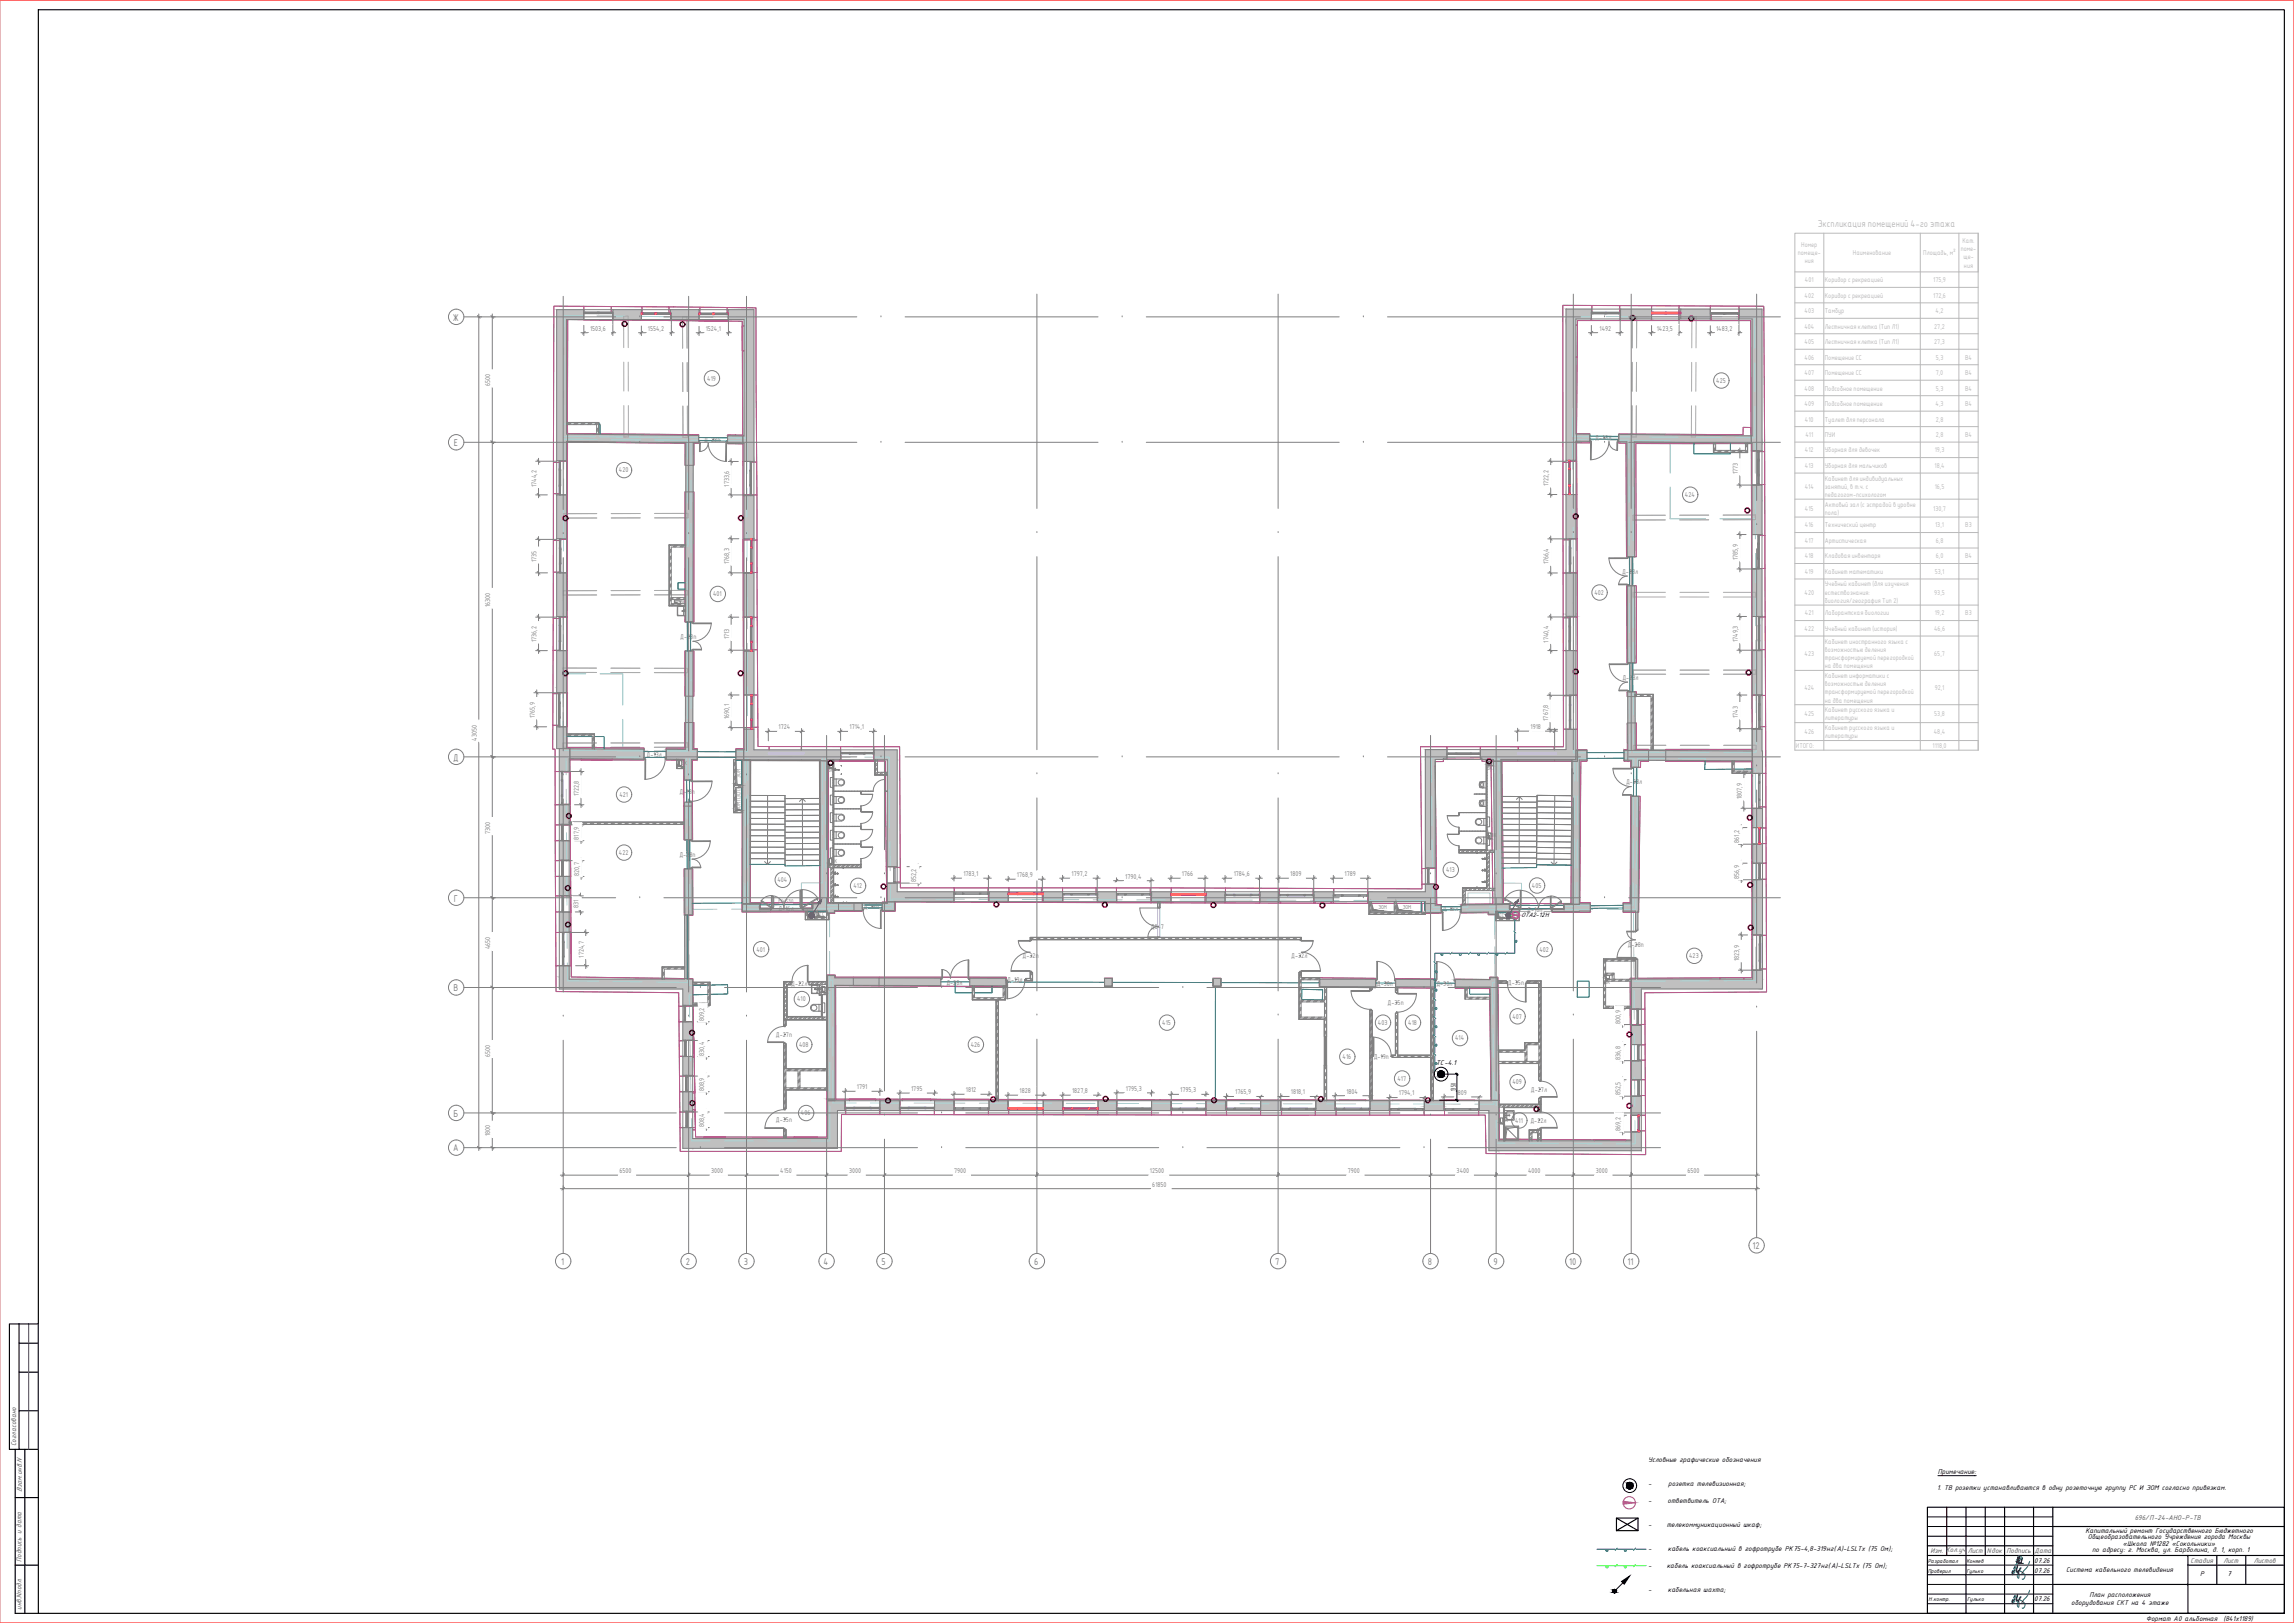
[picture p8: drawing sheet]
<svg xmlns="http://www.w3.org/2000/svg" width="1189mm" height="841mm" viewBox="0 0 1189 841" stroke-linecap="round" stroke-linejoin="round" font-family="sans-serif">
<defs><g id="words">
<text font-size="4.9" fill="#bababa" x="942" y="118">Экспликация помещений 4-го этажа</text>
<g font-size="4.9" fill="#808080">
<text x="235" y="166">Ж</text>
<text x="235" y="231">Е</text>
<text x="235" y="394">Д</text>
<text x="235" y="467">Г</text>
<text x="235" y="514">В</text>
<text x="235" y="579">Б</text>
<text x="235" y="597">А</text>
<text x="908" y="647">12</text>
<text x="291" y="655">1</text>
<text x="355" y="655">2</text>
<text x="385" y="655">3</text>
<text x="427" y="655">4</text>
<text x="457" y="655">5</text>
<text x="536" y="655">6</text>
<text x="661" y="655">7</text>
<text x="740" y="655">8</text>
<text x="774" y="655">9</text>
<text x="813" y="655">10</text>
<text x="844" y="655">11</text>
</g>
<g font-size="3.9">
<text x="744" y="552">ТС-4.1</text>
<text x="755" y="565" transform="rotate(-90 755 565)">1350</text>
<text x="854" y="758">Условные графические обозначения</text>
<text x="1004" y="764">Примечание:</text>
<text x="854" y="770">-</text>
<text x="865" y="770">розетка телевизионная;</text>
<text x="1004" y="772">1. ТВ розетки устанавливаются в одну розеточную группу РС И ЭОМ согласно привязкам.</text>
<text x="854" y="779">-</text>
<text x="864" y="779">ответвитель OTA;</text>
<text x="854" y="791">-</text>
<text x="864" y="791">телекоммуникационный шкаф;</text>
<text x="1081" y="794">Капитальный ремонт Государственного Бюджетного</text>
<text x="1082" y="798">Общеобразовательного Учреждения города Москвы</text>
<text x="854" y="804">-</text>
<text x="864" y="804">кабель коаксиальный в гофротрубе РК75-4,8-319нг(А)-LSLTx (75 Ом);</text>
<text x="1100" y="801">«Школа №1282 «Сокольники»</text>
<text x="1054" y="810">07.26</text>
<text x="1084" y="804">по адресу: г. Москва, ул. Барболина, д. 1, корп. 1</text>
<text x="854" y="812">-</text>
<text x="864" y="812">кабель коаксиальный в гофротрубе РК75-7-327нг(А)-LSLTx (75 Ом);</text>
<text x="1054" y="815">07.26</text>
<text x="1071" y="815">Система кабельного телевидения</text>
<text x="1140" y="817">Р</text>
<text x="1154" y="817">7</text>
<text x="854" y="825">-</text>
<text x="864" y="825">кабельная шахта;</text>
<text x="1083" y="827">План расположения</text>
<text x="1054" y="830">07.26</text>
<text x="1073" y="832">оборудования СКТ на 4 этаже</text>
<text x="1112" y="840">Формат А0 альбомная</text>
<text x="1152" y="840">(841х1189)</text>
</g>
<g font-size="3.9" fill="#545454">
<text x="8" y="749" transform="rotate(-90 8 749)">Согласовано</text>
<text x="11" y="773" transform="rotate(-90 11 773)">Взам.инв.N</text>
<text x="1106" y="787">696/П-24-АНО-Р-ТВ</text>
<text x="11" y="809" transform="rotate(-90 11 809)">Подпись и дата</text>
<text x="1000" y="805">Изм. Кол.уч</text>
<text x="1020" y="805">Лист</text>
<text x="1030" y="805">Nдок</text>
<text x="1040" y="805">Подпись</text>
<text x="1054" y="805">Дата</text>
<text x="1135" y="810">Стадия</text>
<text x="1152" y="810">Лист</text>
<text x="1168" y="810">Листов</text>
<text x="11" y="834" transform="rotate(-90 11 834)">инв.Nподл.</text>
</g>
<text font-size="3.6" x="788" y="475">ОТА2-12Н</text>
<g font-size="3.5" fill="#bababa">
<text x="1017" y="126">Кат.</text>
<text x="934" y="128">Номер</text>
<text x="1016" y="130">поме-</text>
<text x="932" y="132">помеще-</text>
<text x="935" y="136">ния</text>
<text x="960" y="132">Наименование</text>
<text x="997" y="132">Площадь, м²</text>
<text x="1017" y="134">ще-</text>
<text x="1018" y="139">ния</text>
<text x="935" y="146">401</text>
<text x="946" y="146">Коридор с рекреацией</text>
<text x="1002" y="146">175,9</text>
<text x="935" y="154">402</text>
<text x="946" y="154">Коридор с рекреацией</text>
<text x="1002" y="154">172,6</text>
<text x="935" y="162">403</text>
<text x="946" y="162">Тамбур</text>
<text x="1003" y="162">4,2</text>
<text x="935" y="170">404</text>
<text x="946" y="170">Лестничная клетка (Тип Л1)</text>
<text x="1002" y="170">27,2</text>
<text x="935" y="178">405</text>
<text x="946" y="178">Лестничная клетка (Тип Л1)</text>
<text x="1002" y="178">27,3</text>
<text x="935" y="186">406</text>
<text x="946" y="186">Помещение СС</text>
<text x="1003" y="186">5,3</text>
<text x="1018" y="186">В4</text>
<text x="935" y="194">407</text>
<text x="946" y="194">Помещение СС</text>
<text x="1003" y="194">7,0</text>
<text x="1018" y="194">В4</text>
<text x="935" y="202">408</text>
<text x="946" y="202">Подсобное помещение</text>
<text x="1003" y="202">5,3</text>
<text x="1018" y="202">В4</text>
<text x="935" y="210">409</text>
<text x="946" y="210">Подсобное помещение</text>
<text x="1003" y="210">4,3</text>
<text x="1018" y="210">В4</text>
<text x="935" y="218">410</text>
<text x="946" y="218">Туалет для персонала</text>
<text x="1003" y="218">2,8</text>
<text x="936" y="226">411</text>
<text x="946" y="226">ПУИ</text>
<text x="1003" y="226">2,8</text>
<text x="1018" y="226">В4</text>
<text x="935" y="234">412</text>
<text x="946" y="234">Уборная для девочек</text>
<text x="1003" y="234">19,3</text>
<text x="935" y="242">413</text>
<text x="946" y="242">Уборная для мальчиков</text>
<text x="1003" y="242">18,4</text>
<text x="946" y="249">Кабинет для индивидуальных</text>
<text x="935" y="253">414</text>
<text x="946" y="253">занятий, в т.ч. с</text>
<text x="946" y="258">педагогом-психологом</text>
<text x="1003" y="253">16,5</text>
<text x="946" y="263">Актовый зал (с эстрадой в уровне</text>
<text x="935" y="265">415</text>
<text x="946" y="267">пола)</text>
<text x="1002" y="265">130,7</text>
<text x="935" y="273">416</text>
<text x="946" y="273">Технический центр</text>
<text x="1003" y="273">13,1</text>
<text x="1019" y="273">В3</text>
<text x="935" y="281">417</text>
<text x="946" y="281">Артистическая</text>
<text x="1003" y="281">6,8</text>
<text x="935" y="289">418</text>
<text x="946" y="289">Кладовая инвентаря</text>
<text x="1003" y="289">6,0</text>
<text x="1018" y="289">В4</text>
<text x="935" y="297">419</text>
<text x="946" y="297">Кабинет математики</text>
<text x="1003" y="297">53,1</text>
<text x="946" y="304">Учебный кабинет (для изучения</text>
<text x="935" y="308">420</text>
<text x="946" y="308">естествознания:</text>
<text x="1002" y="308">93,5</text>
<text x="946" y="312">биология/география Тип 2)</text>
<text x="935" y="319">421</text>
<text x="946" y="319">Лаборантская биологии</text>
<text x="1003" y="319">19,2</text>
<text x="1019" y="319">В3</text>
<text x="935" y="327">422</text>
<text x="946" y="327">Учебный кабинет (история)</text>
<text x="1002" y="327">46,6</text>
<text x="946" y="333">Кабинет иностранного языка с</text>
<text x="935" y="340">423</text>
<text x="946" y="338">возможностью деления</text>
<text x="946" y="342">трансформируемой перегородкой</text>
<text x="1002" y="340">65,7</text>
<text x="946" y="346">на два помещения</text>
<text x="946" y="351">Кабинет информатики с</text>
<text x="935" y="358">424</text>
<text x="946" y="356">возможностью деления</text>
<text x="946" y="360">трансформируемой перегородкой</text>
<text x="1003" y="358">92,1</text>
<text x="946" y="364">на два помещения</text>
<text x="935" y="371">425</text>
<text x="946" y="369">Кабинет русского языка и</text>
<text x="1002" y="371">53,8</text>
<text x="946" y="373">литературы</text>
<text x="935" y="380">426</text>
<text x="946" y="378">Кабинет русского языка и</text>
<text x="946" y="383">литературы</text>
<text x="1002" y="380">48,4</text>
<text x="931" y="388">ИТОГО:</text>
<text x="1002" y="388">1118,0</text>
</g>
<g font-size="3.5" fill="#808080">
<text x="306" y="171">1503,6</text>
<text x="336" y="171">1554,2</text>
<text x="366" y="171">1524,1</text>
<text x="829" y="171">1492</text>
<text x="859" y="171">1423,5</text>
<text x="889" y="171">1483,2</text>
<text x="367" y="197">419</text>
<text x="254" y="200" transform="rotate(-90 254 200)">6500</text>
<text x="889" y="198">425</text>
<text x="365" y="229">Д-28п</text>
<text x="827" y="228">Д-28л</text>
<text x="321" y="245">420</text>
<text x="901" y="246" transform="rotate(-90 901 246)">1773</text>
<text x="803" y="252" transform="rotate(-90 803 252)">1722,2</text>
<text x="278" y="252" transform="rotate(-90 278 252)">1744,2</text>
<text x="378" y="252" transform="rotate(-90 378 252)">1733,6</text>
<text x="873" y="258">424</text>
<text x="278" y="291" transform="rotate(-90 278 291)">1735</text>
<text x="378" y="292" transform="rotate(-90 378 292)">1768,3</text>
<text x="803" y="292" transform="rotate(-90 803 292)">1766,4</text>
<text x="901" y="290" transform="rotate(-90 901 290)">1785,9</text>
<text x="841" y="297">Д-28</text>
<text x="847" y="297">л</text>
<text x="370" y="309">401</text>
<text x="826" y="308">402</text>
<text x="254" y="315" transform="rotate(-90 254 315)">16300</text>
<text x="278" y="333" transform="rotate(-90 278 333)">1736,2</text>
<text x="353" y="331">Д-28п</text>
<text x="378" y="331" transform="rotate(-90 378 331)">1713</text>
<text x="803" y="333" transform="rotate(-90 803 333)">1740,4</text>
<text x="901" y="333" transform="rotate(-90 901 333)">1749,3</text>
<text x="841" y="352">Д-28л</text>
<text x="277" y="372" transform="rotate(-90 277 372)">1765,9</text>
<text x="378" y="373" transform="rotate(-90 378 373)">1690,1</text>
<text x="404" y="378">1724</text>
<text x="440" y="378">1714,1</text>
<text x="793" y="378">1918</text>
<text x="802" y="373" transform="rotate(-90 802 373)">1767,8</text>
<text x="901" y="372" transform="rotate(-90 901 372)">1743</text>
<text x="247" y="384" transform="rotate(-90 247 384)">43050</text>
<text x="335" y="392">Д-13л</text>
<text x="843" y="406">Д-28л</text>
<text x="300" y="413" transform="rotate(-90 300 413)">1722,8</text>
<text x="321" y="413">421</text>
<text x="352" y="411">Д-13п</text>
<text x="903" y="414" transform="rotate(-90 903 414)">1807,9</text>
<text x="254" y="432" transform="rotate(-90 254 432)">7300</text>
<text x="300" y="435" transform="rotate(-90 300 435)">817,9</text>
<text x="901" y="437" transform="rotate(-90 901 437)">861,2</text>
<text x="321" y="443">422</text>
<text x="352" y="444">Д-28п</text>
<text x="300" y="454" transform="rotate(-90 300 454)">820,7</text>
<text x="499" y="454">1783,1</text>
<text x="527" y="455">1768,9</text>
<text x="555" y="454">1797,2</text>
<text x="583" y="455">1790,4</text>
<text x="613" y="454">1766</text>
<text x="639" y="454">1784,6</text>
<text x="669" y="454">1809</text>
<text x="697" y="454">1789</text>
<text x="749" y="452">413</text>
<text x="901" y="455" transform="rotate(-90 901 455)">856,9</text>
<text x="403" y="457">404</text>
<text x="442" y="460">412</text>
<text x="475" y="457" transform="rotate(-90 475 457)">852,2</text>
<text x="794" y="460">405</text>
<text x="300" y="471" transform="rotate(-90 300 471)">831</text>
<text x="403" y="472">Д-16л</text>
<text x="448" y="471">Д-19п</text>
<text x="748" y="472">Д-19л</text>
<text x="791" y="472">Д-16п</text>
<text x="596" y="481">Дв</text>
<text x="600" y="481">-7</text>
<text x="254" y="492" transform="rotate(-90 254 492)">4650</text>
<text x="844" y="491">Д</text>
<text x="846" y="491">-28п</text>
<text x="303" y="496" transform="rotate(-90 303 496)">1724,7</text>
<text x="392" y="493">401</text>
<text x="530" y="497">Д-32п</text>
<text x="669" y="497">Д-32л</text>
<text x="798" y="493">402</text>
<text x="875" y="497">423</text>
<text x="901" y="498" transform="rotate(-90 901 498)">1823,9</text>
<text x="522" y="509">Д-19л</text>
<text x="410" y="511">Д-22л</text>
<text x="490" y="510">Д-28л</text>
<text x="714" y="511">Д-30п</text>
<text x="744" y="511">Д-30п</text>
<text x="781" y="510">Д-35п</text>
<text x="413" y="519">410</text>
<text x="719" y="521">Д-35п</text>
<text x="784" y="528">407</text>
<text x="365" y="529" transform="rotate(-90 365 529)">809,2</text>
<text x="602" y="531">415</text>
<text x="714" y="531">403</text>
<text x="730" y="531">418</text>
<text x="840" y="531" transform="rotate(-90 840 531)">800,9</text>
<text x="402" y="537">Д-27п</text>
<text x="754" y="539">414</text>
<text x="414" y="543">408</text>
<text x="503" y="543">426</text>
<text x="254" y="548" transform="rotate(-90 254 548)">6500</text>
<text x="365" y="547" transform="rotate(-90 365 547)">830,4</text>
<text x="696" y="549">416</text>
<text x="712" y="549">Д-19п</text>
<text x="840" y="549" transform="rotate(-90 840 549)">836,8</text>
<text x="724" y="560">417</text>
<text x="784" y="562">409</text>
<text x="365" y="565" transform="rotate(-90 365 565)">808,9</text>
<text x="444" y="564">1791</text>
<text x="472" y="565">1795</text>
<text x="501" y="566">1812</text>
<text x="528" y="566">1828</text>
<text x="556" y="566">1827,8</text>
<text x="583" y="565">1795,3</text>
<text x="612" y="566">1795,3</text>
<text x="640" y="567">1765,9</text>
<text x="669" y="567">1818,1</text>
<text x="698" y="567">1804</text>
<text x="725" y="568">1794,1</text>
<text x="754" y="567">1809</text>
<text x="793" y="566">Д-27л</text>
<text x="840" y="568" transform="rotate(-90 840 568)">852,5</text>
<text x="402" y="581">Д-35п</text>
<text x="415" y="578">406</text>
<text x="785" y="582">411</text>
<text x="793" y="582">Д-22л</text>
<text x="365" y="584" transform="rotate(-90 365 584)">808,4</text>
<text x="840" y="586" transform="rotate(-90 840 586)">869,2</text>
<text x="254" y="589" transform="rotate(-90 254 589)">1800</text>
<text x="321" y="608">6500</text>
<text x="369" y="608">3000</text>
<text x="404" y="608">4150</text>
<text x="440" y="608">3000</text>
<text x="494" y="608">7900</text>
<text x="596" y="608">12500</text>
<text x="698" y="608">7900</text>
<text x="755" y="608">3400</text>
<text x="792" y="608">4000</text>
<text x="827" y="608">3000</text>
<text x="874" y="608">6500</text>
<text x="597" y="615">61850</text>
</g>
<g font-size="3.1">
<text x="999" y="810">Разработал</text>
<text x="1019" y="810">Коняев</text>
<text x="999" y="815">Проверил</text>
<text x="1019" y="815">Гулько</text>
<text x="999" y="830">Н.контр.</text>
<text x="1019" y="830">Гулько</text>
</g>
<g font-size="2.8" fill="#808080">
<text x="353" y="313">ВК</text>
<text x="353" y="396">ВК</text>
<text x="429" y="400">ВК</text>
<text x="771" y="399">ВК</text>
<text x="384" y="403" transform="rotate(-90 384 403)">ЭОМ</text>
<text x="384" y="420" transform="rotate(-90 384 420)">ЭОМ ПЭСПЗ</text>
<text x="773" y="434">ВК</text>
<text x="431" y="447">ВК</text>
<text x="403" y="468">EIWS30</text>
<text x="714" y="471">ЭОМ</text>
<text x="727" y="471">ЭОМ</text>
<text x="419" y="475">СС</text>
<text x="425" y="475">СС</text>
<text x="777" y="475">СС</text>
<text x="783" y="475">СС</text>
<text x="832" y="510">ВК</text>
<text x="427" y="513">ВК</text>
<text x="779" y="582">ВК</text>
</g>
</g></defs>
<g fill="#c0c0c0" stroke="#c0c0c0" stroke-width=".52">
<path d="M429 570h5z"/>
<path d="M846 522h5v1z"/>
<path d="M812 297h5z"/>
<path d="M288 297h6z"/>
<path d="M908 389h5z"/>
<path d="M290 500h5z"/>
<path d="M739 458h5z"/>
<path d="M844 389h64z"/>
<path d="M844 394h64z"/>
<path d="M817 389h5z"/>
<path d="M842 389h2z"/>
<path d="M817 394h5z"/>
<path d="M842 394h2z"/>
<path d="M359 590l75 5v-5zM359 590l75 5h-75z"/>
<path d="M429 570l5 20v-20zM429 570l5 20h-5z"/>
<path d="M738 570l10 3v-3zM738 570l10 3h-10z"/>
<path d="M767 570l10 5v-5zM767 570l10 5h-10z"/>
<path d="M738 573l10 2v-2zM738 573l10 2h-10z"/>
<path d="M710 570l10 5v-5zM710 570l10 5h-10z"/>
<path d="M682 570l10 5v-5zM682 570l10 5h-10z"/>
<path d="M653 570l11 5v-5zM653 570l11 5h-11z"/>
<path d="M625 570l10 5v-5zM625 570l10 5h-10z"/>
<path d="M597 570l10 5v-5zM597 570l10 5h-10z"/>
<path d="M569 570l10 5v-5zM569 570l10 5h-10z"/>
<path d="M541 570l10 5v-5zM541 570l10 5h-10z"/>
<path d="M513 570l9 5v-5zM513 570l9 5h-9z"/>
<path d="M484 570l10 5v-5zM484 570l10 5h-10z"/>
<path d="M456 570l10 5v-5zM456 570l10 5h-10z"/>
<path d="M434 570l4 5v-5zM434 570l4 5h-4z"/>
<path d="M772 575l5 21v-21zM772 575l5 21h-5z"/>
<path d="M772 596h5zM772 596h5z"/>
<path d="M777 591l69 5v-5zM777 591l69 5h-69z"/>
<path d="M846 507l5 15v-15zM846 507l5 15h-5z"/>
<path d="M846 523h5zM846 522l5 1h-5z"/>
<path d="M846 531l5 10v-10zM846 531l5 10h-5z"/>
<path d="M846 550l5 10v-10zM846 550l5 10h-5z"/>
<path d="M846 568l5 10v-10zM846 568l5 10h-5z"/>
<path d="M846 586l5 10v-10zM846 586l5 10h-5z"/>
<path d="M851 507l62 5v-5zM851 507l62 5h-62z"/>
<path d="M901 160l7 5v-5zM901 160l7 5h-7z"/>
<path d="M871 160l15 5v-5zM871 160l15 5h-15z"/>
<path d="M840 160l16 5v-5zM840 160l16 5h-16z"/>
<path d="M812 160l13 5v-5zM812 160l13 5h-13z"/>
<path d="M812 165l5 74v-74zM812 165l5 74h-5z"/>
<path d="M812 256l5 23v-23zM812 256l5 23h-5z"/>
<path d="M812 297l5 21v-21zM812 297l5 21h-5z"/>
<path d="M812 318l5 1v-1zM812 318l5 1h-5z"/>
<path d="M812 337l5 23v-23zM812 337l5 23h-5z"/>
<path d="M812 378l5 10v-10zM812 378l5 10h-5z"/>
<path d="M386 389l50 5v-5zM386 389l50 5h-50z"/>
<path d="M386 394h50zM386 394h50z"/>
<path d="M453 389l12 5v-5zM453 389l12 5h-12z"/>
<path d="M389 394h47zM389 394h47z"/>
<path d="M386 160l5 79v-79zM386 160l5 79h-5z"/>
<path d="M386 257l5 22v-22zM386 257l5 22h-5z"/>
<path d="M386 297l5 23v-23zM386 297l5 23h-5z"/>
<path d="M386 338l5 22v-22zM386 338l5 22h-5z"/>
<path d="M386 378l5 11v-11zM386 378l5 11h-5z"/>
<path d="M377 160l9 6v-6zM377 160l9 6h-9z"/>
<path d="M347 160l15 6v-6zM347 160l15 6h-15z"/>
<path d="M318 160l14 6v-6zM318 160l14 6h-14z"/>
<path d="M288 160l15 6v-6zM288 160l15 6h-15z"/>
<path d="M288 166l6 73v-73zM288 166l6 73h-6z"/>
<path d="M288 256l6 3v-3zM288 256l6 3h-6z"/>
<path d="M288 259l6 20v-20zM288 259l6 20h-6z"/>
<path d="M288 297l6 17v-17zM288 297l6 17h-6z"/>
<path d="M288 314l6 5v-5zM288 314l6 5h-6z"/>
<path d="M288 337l6 19v-19zM288 337l6 19h-6z"/>
<path d="M288 356l6 3v-3zM288 356l6 3h-6z"/>
<path d="M288 377l6 11v-11zM288 377l6 11h-6z"/>
<path d="M290 507l69 5v-5zM290 507l69 5h-69z"/>
<path d="M354 512l5 9v-9zM354 512l5 9h-5z"/>
<path d="M354 529l5 10v-10zM354 529l5 10h-5z"/>
<path d="M354 547l5 10v-10zM354 547l5 10h-5z"/>
<path d="M354 566l5 10v-10zM354 566l5 10h-5z"/>
<path d="M354 584l5 11v-11zM354 584l5 11h-5z"/>
<path d="M767 388l50 6v-6zM767 388l50 6h-50z"/>
<path d="M739 388l11 6v-6zM739 388l11 6h-11z"/>
<path d="M908 389l5 12v-12zM908 389l5 12h-5z"/>
<path d="M908 401h4zM908 401h5z"/>
<path d="M908 419l5 7v-7zM908 419l5 7h-5z"/>
<path d="M908 426l5 3v-3zM908 426l5 3h-5z"/>
<path d="M908 437l5 10v-10zM908 437l5 10h-5z"/>
<path d="M908 456l5 28v-28zM908 456l5 28h-5z"/>
<path d="M908 503l5 4v-4zM908 503l5 4h-5z"/>
<path d="M908 160l5 70v-70zM908 160l5 70h-5z"/>
<path d="M908 230l5 4v-4zM908 230l5 4h-5z"/>
<path d="M908 251l5 8v-8zM908 251l5 8h-5z"/>
<path d="M908 259l5 18v-18zM908 259l5 18h-5z"/>
<path d="M908 295l5 24v-24zM908 295l5 24h-5z"/>
<path d="M908 337l5 23v-23zM908 337l5 23h-5z"/>
<path d="M908 378l5 11v-11zM908 378l5 11h-5z"/>
<path d="M290 388l5 12v-12zM290 388l5 12h-5z"/>
<path d="M290 417l5 10v-10zM290 417l5 10h-5z"/>
<path d="M290 436l5 10v-10zM290 436l5 10h-5z"/>
<path d="M290 454l5 10v-10zM290 454l5 10h-5z"/>
<path d="M290 473l5 10v-10zM290 473l5 10h-5z"/>
<path d="M290 500l5 6v-6zM290 500l5 6h-5z"/>
<path d="M290 506l5 1v-1zM290 506l5 1h-5z"/>
<path d="M460 394l5 55v-55zM460 394l5 55h-5z"/>
<path d="M460 458l5 4v-4zM460 458l5 4h-5z"/>
<path d="M569 462l10 4v-4zM569 462l10 4h-10z"/>
<path d="M681 462l10 5v-5zM681 462l10 5h-10z"/>
<path d="M709 462l35 5v-5zM709 462l35 5h-35z"/>
<path d="M681 467h10zM681 467h10h-10z"/>
<path d="M653 462l10 5v-5zM653 462l10 5h-10z"/>
<path d="M625 462l10 5v-5zM625 462l10 5h-10z"/>
<path d="M597 462l10 5v-5zM597 462l10 5h-10z"/>
<path d="M569 466l10 1v-1zM569 466l10 1h-10z"/>
<path d="M541 462l10 5v-5zM541 462l10 5h-10z"/>
<path d="M513 462l10 5v-5zM513 462l10 5h-10z"/>
<path d="M460 462l34 5v-5zM460 462l34 5h-34z"/>
<path d="M739 394l5 56v-56zM739 394l5 56h-5z"/>
<path d="M739 458l5 4v-4zM739 458l5 4h-5z"/>
<path d="M844 389l64 5v-5zM844 389l64 5h-64z"/>
<path d="M844 394h64zM897 394h11z"/>
<path d="M817 389l5 5v-5zM817 389l5 5h-5z"/>
<path d="M842 389l2 5v-5zM842 389l2 5h-2z"/>
</g>
<g fill="#c0c0c0" stroke="#c0c0c0" stroke-width=".52">
<path d="M848 497h1z"/>
<path d="M355 474h1z"/>
<path d="M757 469h14z"/>
<path d="M744 469h3z"/>
<path d="M757 473h14z"/>
<path d="M744 473h3z"/>
<path d="M845 394h4z"/>
<path d="M845 398h4z"/>
<path d="M845 413h4z"/>
<path d="M843 229h4z"/>
<path d="M843 289h4z"/>
<path d="M843 304h4z"/>
<path d="M843 341h4v2z"/>
<path d="M844 358h3z"/>
<path d="M844 389h3z"/>
<path d="M817 225h7z"/>
<path d="M839 225l69 1h-69z"/>
<path d="M817 229h7z"/>
<path d="M839 229h69v1z"/>
<path d="M425 468h4z"/>
<path d="M385 394h4z"/>
<path d="M385 472h4z"/>
<path d="M389 468h5z"/>
<path d="M389 472h5z"/>
<path d="M355 393h3z"/>
<path d="M355 404h3z"/>
<path d="M355 416h4z"/>
<path d="M355 416h4v19z"/>
<path d="M355 450h4z"/>
<path d="M355 450h4v24z"/>
<path d="M359 388h2z"/>
<path d="M381 389h5z"/>
<path d="M381 394h5z"/>
<path d="M294 225l68 1h-68z"/>
<path d="M377 226h9z"/>
<path d="M294 229h68z"/>
<path d="M377 230h9z"/>
<path d="M429 506h4z"/>
<path d="M429 570h4z"/>
<path d="M433 507h55z"/>
<path d="M503 507h18z"/>
<path d="M433 511h55z"/>
<path d="M503 511h18z"/>
<path d="M355 229h4z"/>
<path d="M355 388h4z"/>
<path d="M772 507h4z"/>
<path d="M429 471h3z"/>
<path d="M429 471h3v2z"/>
<path d="M739 473h5z"/>
<path d="M684 507h29z"/>
<path d="M723 508h21z"/>
<path d="M754 508h18z"/>
<path d="M723 511h21z"/>
<path d="M754 511h18z"/>
<path d="M421 468h8z"/>
<path d="M421 471h8v1z"/>
<path d="M775 468h7z"/>
<path d="M775 472h7z"/>
<path d="M771 469h4z"/>
<path d="M811 469h4z"/>
<path d="M811 472h4z"/>
<path d="M416 471h5z"/>
<path d="M400 471h16z"/>
<path d="M394 471h5z"/>
<path d="M394 472h27z"/>
<path d="M804 471h6z"/>
<path d="M804 472h7z"/>
<path d="M295 388h39z"/>
<path d="M345 388h14z"/>
<path d="M295 393h39z"/>
<path d="M345 393h14z"/>
<path d="M848 472l1 10v-10zM848 472l1 10h-1z"/>
<path d="M848 482h1zM848 482h1zM848 482h1z"/>
<path d="M848 497l1 10v-10zM848 497l1 10h-1z"/>
<path d="M355 474l1 33v-33zM355 474l1 33h-1z"/>
<path d="M774 394l5 74-1-74zM774 394l5 74h-4z"/>
<path d="M775 468h4zM775 468h4z"/>
<path d="M815 394h2zM815 394h2z"/>
<path d="M815 394h3zM815 394h3z"/>
<path d="M815 394l3 78v-78zM815 394l3 78h-3z"/>
<path d="M815 472h3zM817 472h1zM815 472h3z"/>
<path d="M757 469l14 4v-4zM757 469l14 4h-14z"/>
<path d="M757 473h5zM757 473h5z"/>
<path d="M744 469l3 4v-4zM744 469l3 4h-3z"/>
<path d="M744 473h3zM744 473h3z"/>
<path d="M841 468l4 4v-4zM841 468l4 4h-4z"/>
<path d="M841 472h4zM841 472h4z"/>
<path d="M818 468l6 4v-4zM818 468l6 4h-6z"/>
<path d="M845 394l4 4v-4zM845 394l4 4h-4z"/>
<path d="M848 398h1zM845 398h4z"/>
<path d="M845 413l4 59v-59zM845 413l4 59h-4z"/>
<path d="M845 472h4zM845 472h4z"/>
<path d="M843 229l4 60v-60zM843 229l4 60h-4z"/>
<path d="M843 304l4 37v-37zM843 304l4 37h-4z"/>
<path d="M843 341l1 2h3zM844 343h3z"/>
<path d="M844 358l3 31v-31zM844 358l3 31h-3z"/>
<path d="M817 225l7 4v-4zM817 225l7 4h-7z"/>
<path d="M817 229h7zM818 229h6z"/>
<path d="M839 226l69 3v-3zM839 226l69 3h-69z"/>
<path d="M839 229l69 1zM907 230h1z"/>
<path d="M425 394l4 74v-74zM425 394l4 74h-4z"/>
<path d="M429 468v2zM429 468v2z"/>
<path d="M385 394l4 78v-78zM385 394l4 78h-4z"/>
<path d="M385 472h4zM385 472h4z"/>
<path d="M389 468l5 4v-4zM389 468l5 4h-5z"/>
<path d="M389 472h5zM389 472h5z"/>
<path d="M460 467l4 5v-5zM460 467l4 5h-4z"/>
<path d="M355 393l3 11v-11zM355 393l3 11h-3z"/>
<path d="M355 416v19h4zM355 435h4z"/>
<path d="M355 450v24h4zM355 474h4z"/>
<path d="M359 388l2 5v-5zM359 388l2 5h-2z"/>
<path d="M359 393l2 1zM359 393l2 1z"/>
<path d="M381 389l5 5v-5zM381 389l5 5h-5z"/>
<path d="M294 226l68 3v-3zM294 226l68 3h-68z"/>
<path d="M294 229h68zM360 229h2z"/>
<path d="M377 226l9 4v-4zM377 226l9 4h-9z"/>
<path d="M385 230h1zM377 230h9z"/>
<path d="M429 506l4 64v-64zM429 506l4 64h-4z"/>
<path d="M429 570h4zM429 570h4h-4z"/>
<path d="M433 507l55 4v-4zM433 507l55 4h-55z"/>
<path d="M433 511h55zM485 511h3z"/>
<path d="M503 507l18 4v-4zM503 507l18 4h-18z"/>
<path d="M503 511h18zM517 511h4z"/>
<path d="M355 229l4 93v-93zM355 229l4 93h-4z"/>
<path d="M355 322h4zM358 322h1zM355 322h4z"/>
<path d="M355 337l4 51v-51zM355 337l4 51h-4z"/>
<path d="M358 388h1zM355 388h4z"/>
<path d="M772 507l5 56-1-56zM772 507l5 56h-4z"/>
<path d="M773 563l4 7v-7zM773 563l4 7h-4z"/>
<path d="M429 471v2h3zM429 473h3z"/>
<path d="M739 467l5 6v-6zM739 467l5 6h-5z"/>
<path d="M739 473h5zM739 473h5z"/>
<path d="M429 468l18 2v-2zM429 468l18 2h-18z"/>
<path d="M429 470l18 1v-1zM429 470l18 1h-18z"/>
<path d="M432 471h15zM432 471h15z"/>
<path d="M457 468l3 3v-3zM457 468l3 3h-3z"/>
<path d="M457 471l3 1v-1zM457 471l3 1h-3z"/>
<path d="M432 471l15 1v-1zM432 471l15 1h-15z"/>
<path d="M684 507l29 4v-4zM684 507l29 4h-29z"/>
<path d="M684 511h29zM684 511h29z"/>
<path d="M723 508l21 3v-3zM723 508l21 3h-21z"/>
<path d="M723 511h21zM739 511h5z"/>
<path d="M754 508l18 3v-3zM754 508l18 3h-18z"/>
<path d="M421 468l8 3v-3zM421 468l8 3h-8z"/>
<path d="M421 471v1h8zM421 472h8z"/>
<path d="M775 468l7 1zM775 468l7 1z"/>
<path d="M775 469h7zM775 469h7z"/>
<path d="M775 469l7 3v-3zM775 469l7 3h-7z"/>
<path d="M775 472h7zM779 472h3z"/>
<path d="M771 469l4 3v-3zM771 469l4 3h-4z"/>
<path d="M771 472h4zM771 472h4z"/>
<path d="M771 472l4 1v-1zM771 472l4 1h-4z"/>
<path d="M771 473l4 1v-1zM771 473l4 1h-4z"/>
<path d="M771 474h4zM771 474h4z"/>
<path d="M811 469h4zM811 469h4z"/>
<path d="M811 469h4zM811 469h4z"/>
<path d="M811 469l4 3v-3zM811 469l4 3h-4z"/>
<path d="M814 472h1zM811 472h4z"/>
<path d="M400 471h16zM400 471h16z"/>
<path d="M400 471h16zM400 471h16z"/>
<path d="M400 471h16zM400 471h16z"/>
<path d="M416 471h5zM416 471h5h-5z"/>
<path d="M400 471h16zM400 471h16z"/>
<path d="M416 471h5zM416 471h5z"/>
<path d="M400 471h16zM400 471h16z"/>
<path d="M400 471h21zM400 471h21z"/>
<path d="M394 471h5zM394 471h5h-5z"/>
<path d="M400 471h21zM399 471h22z"/>
<path d="M394 471h5zM394 471h5z"/>
<path d="M394 471l27 1v-1zM394 471l27 1h-27z"/>
<path d="M394 472h9zM394 472h9z"/>
<path d="M782 471h5zM782 471h5z"/>
<path d="M782 471l5 1v-1zM782 471l5 1h-5z"/>
<path d="M782 472h5zM786 472h1zM782 472h5z"/>
<path d="M804 471l7 1v-1zM804 471l7 1h-7z"/>
<path d="M295 388l39 5v-5zM295 388l39 5h-39z"/>
<path d="M345 388l14 5v-5zM345 388l14 5h-14z"/>
</g>
<g fill="#808080" stroke="#808080" stroke-width=".52">
<path d="M418 472l1 3h-1z"/>
<path d="M424 472l1 3h-1z"/>
<path d="M776 473l1 2h-1z"/>
<path d="M782 473v2z"/>
<path d="M381 394l1 12h-1z"/>
<path d="M381 408l1 11h-1z"/>
<path d="M711 467l1 4h-1z"/>
<path d="M724 467l1 4h-1z"/>
<path d="M771 432l1 2h-1z"/>
<path d="M771 395l1 1h-1z"/>
<path d="M777 579l1 3h-1z"/>
<path d="M832 505l1 2h-1z"/>
<path d="M426 511l1 3h-1z"/>
<path d="M430 396v2z"/>
<path d="M430 445v2z"/>
<path d="M352 394v3z"/>
<path d="M350 311v1z"/>
<path d="M418 475h5zM418 475h5h-5z"/>
<path d="M424 475h4zM424 475h4h-4z"/>
<path d="M776 475l5 1zM776 475l5 1h-5z"/>
<path d="M782 475l4 1zM782 475l4 1h-4z"/>
<path d="M381 406l3 1zM381 406l3 1h-3z"/>
<path d="M381 419l3 1zM381 419l3 1h-3z"/>
<path d="M711 471l6 1zM711 471l6 1h-6z"/>
<path d="M711 472l12 1zM711 472l12 1h-12z"/>
<path d="M724 471l13 2zM724 471l13 2h-13z"/>
<path d="M771 434l2 1zM771 434l2 1h-2z"/>
<path d="M771 396l2 1zM771 396l2 1h-2z"/>
<path d="M777 582h2zM777 582h2h-2z"/>
<path d="M832 507h2zM832 507h2h-2z"/>
<path d="M426 514h1zM426 514h1z"/>
<path d="M426 514h2zM426 514h2z"/>
<path d="M430 398h2zM430 398h2h-2z"/>
<path d="M430 447l1 1zM430 447l1 1h-1z"/>
<path d="M352 397h1zM352 397h1h-1z"/>
<path d="M350 312l3 1zM350 312l3 1h-3z"/>
</g>
<g fill="none" stroke="#aad4d4" stroke-width=".52">
<path d="M292 177v-13h10h-10v16M309 164h15M332 164h15M354 164h15M377 164h10v17M825 164h-9l-1 16M832 164h15M855 164h15M877 164h15M900 164h9v16M292 184v18M387 188v15"/>
<path d="M815 188v15M909 188v15M292 207v13h19v6l56 1M292 210v16h17M815 210v16h10M909 210v17h-9M317 228h15M357 237v-9h-18h18v10M369 228h-11v14M371 227h16v-16v16h-12M376 228l11 1v16M826 228h-11v15"/>
<path d="M832 226h15M833 228h11v10M855 226l15 1M877 227h15M292 251v30M292 241v-13h17h-17v15M292 248v15M357 245v16M358 249v15M387 253v15M815 251v15M844 245v15"/>
<path d="M846 245v-17h20v17M846 252v28M866 245v-16h12v6h19v-6h13v16M866 252v17M910 253v26M292 271v15M357 267l-1 16M358 272v15M387 275v15M815 273v15M844 268v15M292 293v28"/>
<path d="M292 289v15M356 291v11h-5v3h5v16M356 290v15M358 294v15M387 298v28M815 296v28M844 290l1 15M846 288v15M910 287v15M292 311v15M356 312v15M358 317v15"/>
<path d="M845 313v15M846 310v15M910 309v15M292 334v15h12h-12v13M292 329v15M356 328v22M358 339v28M387 333v15M815 332l1 15M845 335v15M846 333v15M910 332v15"/>
<path d="M292 351v15M311 349h12h-12M323 349v16M356 351v21M387 356v15M816 354v15M845 358v15M846 355l1 15M910 354v15M292 369v13h21v7h10v-16v16h13M292 374v15h17M356 380v9h-17"/>
<path d="M356 373v16h-13M358 375v14h11M387 378v11h-11M816 377v13h10M847 378v12h16M910 377v13h-17M310 392h-17v9M317 389h15M317 392h15M340 392h16v10M368 392h-11v14M376 392h10v14"/>
<path d="M381 394h3v13h-3zM403 392h-15l-1 12M411 392h15v18M441 392h-13v13M448 392h13v10M754 393h-12v12M762 393l12-1v13M793 392h-16v18M800 392h16v13M828 393h-10v12M836 393h11v12M845 380v10h-11"/>
<path d="M863 393h-14v13M870 393h14l-1 6h10M871 390h15M900 399l10-1v18M293 409l1 15M356 409v16M357 413v15M381 408h3v12h-3zM386 413v15M387 412v15M426 417v15M428 412v15"/>
<path d="M461 409v20M742 413v15M774 412l1 15M777 418v15M816 412v15M818 412v15M847 412v15M848 413v15M294 431v15M356 432v15M357 436v15M386 436v15"/>
<path d="M387 434v15M426 440v17h-11v11M428 435v15M461 436v15M742 435v15M775 435v15M816 435v15M817 435v15M846 435v15M848 436v15M910 423v15M294 454v15"/>
<path d="M356 454v16M358 458v13M386 458v13M387 457v12h7M428 457v12h13M461 459l1 10h-14M775 457v13h-3v-7h-11v7h-18l-1-12M777 440l1 18h11v10M816 457v13h-5M817 457v12h11M846 457v12h-10M848 458v13h-15"/>
<path d="M910 446v15M294 476v15M356 477v15M372 471h-15v16M394 471h-15M430 471h-9M442 471h-12v15M477 466h-15v5h-12M485 466h15M507 466h15M530 466h29M567 466h15"/>
<path d="M589 466h15M612 466h15M634 466h15M657 466h15M679 467h15M702 467h15M711 467h12v6h-12zM724 467h13v6h-13zM724 467h14v5h15M760 472l15-1v16M782 471h-7v12M811 471h14"/>
<path d="M847 471v12M910 468v15M294 499v9h16M356 499v10h-16M357 495v16l20-1v5l-20 1v11M430 493v15h2v17M775 491v18h-2l1 17M847 491v15M910 491v17h-17M318 509h15M430 508v35M495 511h19v3h-19z"/>
<path d="M675 513h10v5h-10zM775 513v15M847 513v15M863 508h-16M886 508h-15M358 535v15M432 532v15M774 533v15M775 536v15M847 536v15M358 557v15M430 550v15"/>
<path d="M432 555v17h12M774 556v16h-10M775 558v15M847 558v15M358 580l1 11h9M430 573v18h-9M451 572h15M474 572h26M508 572h15M530 572h15M553 572h15M575 572h15"/>
<path d="M598 572h15M620 572h15M643 572h15M665 572h15M688 572h15M710 572h15M733 572h24M376 591h15M398 591h15M775 581l1 11h9M793 592l15 1M815 593h15"/>
<path d="M847 581v12h-9"/>
</g>
<path d="M866 269h18M891 269h19" fill="none" stroke="#b2d8d8" stroke-width=".52"/>
<g fill="none" stroke="#b2b2b2" stroke-width=".52">
<path d="M324 164h2M877 164h1M354 180v-16h2v16M354 188v15M356 188v15M846 188v15M846 180v-16h2v16M848 188v15M354 210v17h2v-17M846 210v16h2v-16M323 226h1M323 226h.1"/>
<path d="M309 266h-17v2h17M332 266h-15M332 268h-15M339 266h18v2h-18M863 267h-17v2h17M886 267h-15M886 269h-15M893 267h17v2h-17M309 306h-17v2h17M332 306h-15M332 308h-15M339 306h17v2h-17"/>
<path d="M846 308v1M910 307v1M309 346h-17v2h17M317 346h15M317 348l15 1M339 346h17v3h-17M863 347h-17v2h17M871 347h15M871 349h15M893 347h17v2h-17M309 385h-17v2h17M317 385h15"/>
<path d="M332 387h-15M339 385h17v2h-17M863 386h-16v2h16M871 386h15M871 388h15M893 386h17v2h-17"/>
</g>
<g fill="none" stroke="#aaa" stroke-width=".52">
<path d="M323 180v-16h3v16M323 188v15M326 188v15M354 180v-16h2v16M354 188v15M356 188v15M846 188v15M846 180v-16h2v16M848 188v15M877 188v15M877 180v-16h2v16M879 188v15"/>
<path d="M323 210v16h3v-16M354 210v17h2v-17M846 210v16h2v-16M877 210v16h2v-16M309 266h-17v2h17M332 266h-15M332 268h-15M339 266h18v2h-18M863 267h-17v2h17M886 269h-15M886 267h-15M893 267h17v2h-17"/>
<path d="M309 306h-17v2h17M332 308h-15M332 306h-15M339 306h17v2h-17M863 307h-17v2h17M871 309h15M871 307h15M893 307h17v2h-17M309 346h-17v2h17M317 348l15 1M317 346h15M339 346h17v3h-17"/>
<path d="M863 347h-17v2h17M871 349h15M871 347h15M893 347h17v2h-17M309 385h-17v2h17M317 385h15M332 387h-15M339 385h17v2h-17M863 386h-16v2h16M871 388h15M871 386h15M893 386h17v2h-17"/>
</g>
<g fill="none" stroke="#aaf" stroke-width=".52">
<path d="M291 412h1h-1M291 405l1-1v1M291 404h1M292 412h.1M911 405v1M911 414h1M912 405h-1l1 1M463 450h.1M463 457h1M464 450h-1h1M499 463h.1M500 463h-1"/>
<path d="M508 463h-1M508 463h.1M527 463v1l1-1M528 464h-1M536 463v1h-1M536 463v1M555 463v1l1-1M556 464h-1M564 463v1M583 463v1l1-1M584 464h-1M592 463v1h-1"/>
<path d="M592 463v1M612 463v1v-1M612 464h.1M620 463v1M640 463v1v-1M640 464h.1M648 463v1M667 464h1M668 464h-1M676 464h.1M696 464h.1M704 464h1h-1"/>
<path d="M705 464h.1M442 574h.1M443 574h-1h1M451 574h.1M471 574h.1M479 574h1M480 574h-1M499 574v1M500 574h-1v1M508 575v-1v1M508 574h-1M527 574h1h-1v1"/>
<path d="M527 574v1M536 575v-1v1M536 574h-1M536 574h.1M556 575v-1v1M564 575v-1v1M564 574h.1M583 574h1h-1l1 1M583 574v1M592 575v-1v1M592 574h-1M592 574h.1"/>
<path d="M611 575v-1h1h-1l1 1M620 575v-1v1M620 574h.1M640 575v-1v1M648 575l1-1v1M649 574h-1M649 574h.1M668 574h1h-1l1 1M668 574v1M677 575v-1v1M677 574h.1M697 574v1"/>
<path d="M705 575v-1v1M705 574h.1M725 574v1M733 575v-1v1M733 574h.1M753 574v1M754 575l-1-1v1M762 575v-1v1M762 574l-1 1"/>
</g>
<g fill="none" stroke="#aaf" stroke-width=".52">
<path d="M292 405v7M911 406v8M463 450v7M500 463h7M528 464h7M556 464h8M584 464h7M612 464h8M640 464h8M668 464h8M696 464h8M443 574h8"/>
<path d="M471 574h8M500 574h7M528 574h7M556 574h8M584 574h7M612 574h8M640 574h8M669 574h8M697 574h8M725 574h8M754 574h7"/>
</g>
<g fill="none" stroke="#aaf" stroke-width=".52">
<path d="M303 162h.1M303 162h7h-7zM310 162h.1M310 162h7h-7zM317 162h1h-1h1zM332 162v1v-1h1zM332 163h1M333 162h7v1h-7zM340 162h.1M340 163h.1M340 162h7v1h-7zM347 162v1v-1z"/>
<path d="M362 162v1v-1h1zM362 163h1M363 162h6v1h-6zM369 162h1zM369 163h1M370 162h7v1h-7zM377 162v1v-1zM825 162v1v-1zM825 163h.1M825 162h7v1h-7zM832 162h1zM832 163h1"/>
<path d="M833 162h6v1h-6zM839 162h1v1h-1h1v-1zM856 162v1v-1h1zM856 163h1M857 162h6v1h-6zM863 162h1zM863 163h1M864 162h6v1h-6zM870 162h1v1h-1h1v-1zM886 162v1v-1h1zM886 163h1M887 162h6v1h-6z"/>
<path d="M893 162h1zM893 163h1M894 162h7v1h-7zM901 162v1v-1zM290 239v1v-1v1v-1zM290 240v3zM389 239v1v-1v1v-1zM813 239h1zM813 239h1v4h-1zM911 234h1zM911 238v-4h1v4M911 238v1"/>
<path d="M911 238h1M912 238v1M290 256h.1M290 252v4v-4M290 244v7v-7M290 243v1M290 251v1M290 252h.1M290 244h.1M389 256v1v-1v1zM389 252v4zM389 244v-4v4"/>
<path d="M389 252v-8v8M389 244h.1M389 252h.1M813 255v1h1v-1v1h-1zM813 252v3h1v-3M813 243v8h1v-8M813 243h.1M813 251v1M813 252h1M813 243h1M814 243h.1M814 251v1"/>
<path d="M911 251h1h-1zM911 247h1v4h-1zM911 246v-7h1v7M911 246v1M911 246h1M912 246v1M290 279v1v-1h1v1v-1zM290 280h1v4h-1zM389 279v1v-1h1v1v-1zM813 279v1v-1h1v1v-1zM813 280h1v3h-1zM911 277v1v-1h1v1v-1z"/>
<path d="M290 296v1h1v-1v1h-1zM290 292v4h1v-4M290 284v8h1v-8M290 284h.1M290 292h.1M290 292h1M290 284h1M291 284h.1M291 292h.1M389 296v1h1v-1v1h-1zM389 292h1v4h-1zM389 284v-4h1v4"/>
<path d="M389 292v-8h1v8M389 284h.1M389 292h.1M389 284h1M389 292h1M390 284h.1M390 292h.1M813 296v1h1v-1v1h-1zM813 293v3h1v-3M813 284v8h1v-8M813 283v1M813 292v1"/>
<path d="M813 293h1M813 284h1M814 283v1M814 292v1M911 294v1h1v-1v1h-1zM911 290h1v4h-1zM911 281v-3h1v3M911 289v-7h1v7M911 281v1M911 289v1M911 281h1M911 289h1"/>
<path d="M912 281v1M912 289v1M290 319v1v-1h1v1v-1zM389 320v1v-1h1v1v-1zM813 319v1v-1h1v1v-1zM911 319v1v-1h1v1v-1zM290 336v1h1v-1v1h-1zM290 320h1v4h-1zM290 333v3h1v-3M290 324v8h1v-8M290 324h.1M290 332v1"/>
<path d="M290 333h1M290 324h1M291 324h.1M291 332v1M389 337v1h1v-1v1h-1zM389 333h1v4h-1zM389 324v-3h1v3M389 332v-7h1v7M389 324h1M389 324v1M389 332v1M389 332h1"/>
<path d="M390 324v1M390 332v1M813 336v1h1v-1v1h-1zM813 320h1v4h-1zM813 333v3h1v-3M813 325v7h1v-7M813 333h1M813 324v1M813 332v1M813 325h1M814 324v1M814 332v1"/>
<path d="M911 336v1h1v-1v1h-1zM911 332h1v4h-1zM911 324v-4h1v4M911 332v-8h1v8M911 324h.1M911 332h.1M911 324h1M911 332h1M912 324h.1M912 332h.1M289 359v1v-1h1v1v-1zM289 360h1v4h-1z"/>
<path d="M289 376v1h1v-1v1h-1zM289 372v4h1v-4M289 364v8h1v-8M289 364h.1M289 372h.1M289 372h1M289 364h1M290 364h.1M290 372h.1M389 377v1h1v-1v1h-1zM389 360v1v-1h1v1v-1zM389 373h1v4h-1z"/>
<path d="M389 365v-4h1v4M389 373v-8h1v8M389 365h.1M389 373h.1M389 365h1M389 373h1M390 365h.1M390 373h.1M813 360v1v-1h1v1v-1zM813 377v1h1v-1v1h-1zM813 361h1v4h-1zM813 374v3h1v-3"/>
<path d="M813 366v7h1v-7M813 365v1M813 373v1M813 374h1M813 366h1M814 365v1M814 373v1M911 377v1h1v-1v1h-1zM911 360v1v-1h1v1v-1zM911 373h1v4h-1zM911 365v-4h1v4M911 373v-8h1v8"/>
<path d="M911 365h1M911 373h1M911 365h.1M911 373h.1M912 365h.1M912 373h.1M291 400v1v-1h1v1v-1zM398 390h19v1h-19zM436 390v1v-1zM440 390h-4v1h4M440 391h1M440 390h1"/>
<path d="M440 390v1M448 390h-7v1h7M448 391h1M448 390h1M448 390v1M449 390h3v1h-3zM452 390h1v1h-1h1v-1zM750 390v1h1h-1v-1h1zM754 390h-3v1h3M754 391h1M754 390h1M754 390v1"/>
<path d="M762 390h-7v1h7M762 390v1M762 391h1M762 390h1M763 390h3v1h-3zM766 390h1v1h-1h1v-1zM787 390h20v1h-20zM291 412v5h1v-1v1h-1v-1M291 405v7h1v-7M291 401v4M291 401h.1M291 404h.1"/>
<path d="M291 413h.1M291 416h.1M291 405h1M291 401h1M291 413h1M292 401l-1 3M292 413l-1 3M292 404v1M292 412v1M911 418v1h1v-1v1h-1zM911 414v-8h1v8M911 405v1"/>
<path d="M911 414v1M911 418h1M911 405h1M911 414h1M912 415l-1 3M912 402l-1 3M912 418h.1M912 415h.1M912 405h.1M912 402h.1M912 402v-1h-1v1v-1h1v5M912 414v4"/>
<path d="M291 435v1h1v-1v1h-1zM291 427v1v-1h1v1v-1zM291 428h1v7h-1zM911 429v1v-1h1v1v-1zM911 437h1h-1zM911 430h1v7h-1zM291 453v1h1v-1v1h-1zM291 446h1zM291 446h1v7h-1zM463 449v1v-1h1v1v-1zM463 457v1h1v-1v1h-1zM463 450h1v7h-1z"/>
<path d="M740 457v1v-1v1zM740 450h.1M740 450v7zM912 447v1v-1v1v-1zM912 455v1v-1v1zM912 448v7zM291 472v1h1v-1v1h-1zM291 464v1v-1h1v1v-1zM291 465h1v7h-1zM495 463h4M499 463h.1M499 463h-5h1h-1h1"/>
<path d="M508 463h-9h9M508 463h4M508 463h.1M512 463h1h-1h1zM512 463h.1M523 463l4 1M527 464h1M527 463h.1M527 463v1M528 463h-5v1v-1M536 463h-8v1h8M536 464h.1"/>
<path d="M536 463h4M536 463v1M536 463l4 1M536 463h.1M540 463h1v1h-1h1v-1zM540 463v1M551 464h4M555 464h1M555 463h.1M555 464h.1M556 463h-5v1v-1M564 463h-8v1h8"/>
<path d="M564 464h.1M564 463h4M564 463v1M564 464h4M564 463h.1M568 463h1v1h-1h1v-1zM568 464h.1M579 464h4M583 464h1M583 463h.1M583 464h.1M584 463h-5v1v-1"/>
<path d="M592 463h-8v1h8M592 464h.1M592 463h4M592 463v1M592 464h4M592 463h.1M596 463h1v1h-1h1v-1zM596 464h.1M600 471v15h1v-15M600 471h1M608 463h-1v1h1h-1v-1h5M608 464h3"/>
<path d="M608 463h.1M611 463h.1M611 464h.1M611 464h1M620 463h-8v1h8M620 464h1M620 463h4M620 463v1M621 464h3M621 463h.1M624 463h1v1h-1h1v-1zM624 463h.1"/>
<path d="M624 464h.1M636 464h3M639 464h1M639 463v1M639 464h.1M640 463h-5v1h1h-1v-1l1 1M648 463h-8v1h8M648 463l4 1M648 464h1M648 463v1M649 464h3M649 463v1"/>
<path d="M652 463h1v1h-1h1v-1zM652 464h.1M664 464h3M667 464h1M667 463v1M667 464h.1M668 463h-5v1h1h-1v-1l1 1M676 463h-8v1h8M676 463l4 1M676 464h1M676 463v1M677 464h3"/>
<path d="M677 463v1M680 463h1v1h-1h1v-1zM680 464h.1M692 464h3M695 464h1M695 464h.1M696 464h-5h1h-1h1M704 464h-8h8M704 464h4M704 464h1M704 464h.1M705 464h3"/>
<path d="M705 464h.1M708 464h1h-1h1zM708 464h.1M291 483v1v-1h1v1v-1zM291 500h1h-1zM291 484h1v4h-1zM291 496v4h1v-4M291 488v7h1v-7M291 488h.1M291 495v1M291 496h1M291 488h1"/>
<path d="M292 488h.1M292 495v1M600 486h1zM912 484v1v-1h1v1v-1zM912 499h1v3h-1zM912 489v-4h1v4M912 498v-9h1v9M912 489h.1M912 498v1M912 489h1M912 498h1M913 489h.1"/>
<path d="M913 498v1M912 502v1h1v-1v1h-1zM355 529h.1M355 521v1v-1v1v-1zM355 522v7zM355 539v1v-1h1v1v-1zM355 540h1v7h-1zM687 538v13zM848 523v1v-1h1v1v-1zM848 531h1h-1zM848 524h1v7h-1zM355 547h1h-1z"/>
<path d="M355 557v1v-1h1v1v-1zM355 558h1v7h-1zM849 541v1v-1v1v-1zM849 549v1v-1v1zM849 542v7zM849 560h1zM355 565v1h1v-1v1h-1zM355 576v1v-1h1v1v-1zM355 577h1v7h-1zM438 574v1h1h-1v-1h1zM439 574h3v1h-3zM442 575h1"/>
<path d="M442 574h1M443 574h8v1h-8M443 574v1M451 574h4v1h-3v-1zM451 575h1M455 574h1v1h-1h1v-1zM466 574v1h1h-1v-1h1zM467 574h4v1h-4zM471 575h.1M471 574h.1M471 574h8v1h-8M471 574v1"/>
<path d="M479 574h5v1h-4v-1zM479 575h1M484 574v1v-1zM494 574v1h1h-1v-1h1zM495 574h4M495 575h4M495 574h.1M499 574h.1M499 575h.1M499 574h9v1h-9M499 574v1M508 574h.1"/>
<path d="M508 574h4M508 575h.1M512 575h1v-1h-1h1v1h-5M522 574v1h1h-1v-1h1zM523 574h4M523 575h4M523 574h.1M523 575h.1M527 574h.1M527 575h.1M527 574h9v1h-9M527 574v1"/>
<path d="M536 575h5v-1h-1h1v1h-1M536 574h.1M536 574h4M536 575h.1M540 575h.1M551 574v1h1h-1v-1h1zM552 574h3v1h-3zM555 574h1M555 575h1M556 574h8v1h-8M556 574v1M564 574h4v1h-3v-1z"/>
<path d="M564 575h1M568 574h1v1h-1h1v-1zM579 574v1v-1zM579 574h4v1h-4zM583 574h1M583 575h1M584 574h8v1h-8M584 574v1M592 574h4v1h-4v-1zM592 575h.1M596 574h1v1h-1h1v-1zM607 574v1h1h-1v-1h1z"/>
<path d="M608 574h3M608 575h4M608 574h.1M611 574h1M611 575h.1M612 574h8v1h-8M612 574v1M620 574h1M621 574h3M621 574h.1M621 575h.1M624 575h1v-1h-1h1v1h-5"/>
<path d="M635 574v1h1h-1v-1h1zM636 574h4M636 575h4M636 574h.1M640 574h.1M640 575h.1M640 574h8v1h-8M640 574v1M648 574h1M649 574h3M649 574h.1M649 575h.1"/>
<path d="M652 575h1v-1h-1h1v1h-5M664 574v1h1h-1v-1h1zM665 574h4M665 575h4M665 574h.1M668 575h.1M669 574h8v1h-8M669 574v1M677 574h1M678 574h3M678 574h.1M678 575h.1"/>
<path d="M681 574h1v1h-1M681 574h1v1h-5M692 574v1h1h-1v-1h1zM693 574h3M693 575h4M693 574h.1M696 574h1M696 575h.1M697 574h8v1h-8M697 574v1M705 574h1M706 574h3"/>
<path d="M706 574h.1M706 575h.1M709 575h1v-1h-1h1v1h-5M720 574v1h1h-1v-1h1zM721 574l3 1M721 575h4M721 574v1M724 574h1M724 575h.1M725 574h8v1h-8M725 574v1M733 574h1"/>
<path d="M734 574l3 1M734 574v1M734 575h.1M737 575h1v-1h-1h1v1h-5M748 575h1h-1h1zM749 575h4M749 575h.1M753 575h.1M753 575h9h-9M762 575h.1M762 575h4M766 575h1h-1"/>
<path d="M766 575h1h-5M849 567v1h1v-1v1h-1zM849 560h1v7h-1zM849 578v1v-1h1v1v-1zM849 579h1v7h-1zM355 584h1h-1zM849 586h1h-1z"/>
</g>
<g fill="none" stroke="#aaf" stroke-width=".52">
<path d="M291 413v3zM291 401v3zM912 402v3zM912 415v3zM495 463h4zM508 463h4zM523 463h4zM536 463h4zM551 463l4 1zM564 463l4 1zM579 463l4 1zM592 463l4 1z"/>
<path d="M608 463l3 1zM621 463l3 1zM636 464h3zM649 464h3zM664 464h3zM677 464h3zM692 464h3zM705 464h3zM495 574l4 1zM508 574l4 1zM523 574l4 1zM536 574l4 1z"/>
<path d="M608 574l3 1zM621 574l3 1zM636 574l4 1zM649 574l3 1zM665 574l3 1zM678 574l3 1zM693 574l3 1zM706 574l3 1zM721 575h3zM734 575h3zM749 575h4zM762 575h4z"/>
</g>
<path d="M600 471h1" fill="none" stroke="#aaf" stroke-width=".52"/>
<path d="M404 468h-10v4h10M411 468h10v4h-10M793 468h-11v4h11M800 469h11v3h-11" fill="none" stroke="#aaa" stroke-width=".52"/>
<g fill="none" stroke="#808080" stroke-width=".52">
<path d="M287 159h16v7h-9v73h-4v1h-3zM317 159h16l-1 7h-14v-4h-1zM347 159h16l-1 7h-14v-4h-1zM377 159l15 1v79h-7v-73h-8l1-4h-1zM810 158h15v8h-7l-1 73h-4v1h-3zM839 158h17v8h-16zM870 158l16 1 1 7h-17zM901 159h13l1 75h-7l-1-68h-6zM362 229v-4h-68v4l61 1v11h5v-11l2-1M377 225h8v5h-8zM824 228v-3h-7v4h7M839 228v-3h64v-4l4 1 1 8h-60v59h-5v-59h-4v-1"/>
<path d="M287 256h7v24h-7zM385 256h7v24h-7zM810 256h7v23l-7 1zM908 251h7v26h-7zM287 296l7 1v23h-7zM385 297h7v23h-7zM810 297h7v23h-7zM908 295h7v25l-7-1zM843 304l1 39M844 304h4v3v36h-4M287 337h7v22h-7zM358 337h-3v24h5v-24h-1"/>
<path d="M358 322h-3v-67h5v67h-1M385 337h8v23h-8zM810 337h7l1 23-8 1zM908 337h7v23h-7zM844 358l-1 3h5v-3h-4M287 376h2v1h5v10h1v13h-7v-12h-2zM385 377h8v10h43v7h-51zM908 378h4v-1h3v24h-7zM334 393v-5l-39-1v7h39v-1M345 393v-5h10v-14h5v14h1v6h-2l-1 10M345 393v1h9v10h4M453 387h13l1 62h-8v-55h-6z"/>
<path d="M736 387h14v6h-2v2h-4v55h-7zM767 387h43v-9h8v16h-50v-1h-1zM818 389h4v5h-3v74h5v5h-20v-2h6v-3h4l1-74h3zM845 398v-4h-3v-6h1v-13h5v13h6v7h-4v3h-4M863 388h45v7h-45zM288 417h8v10h-8zM845 413v55h-4v5h8l1-60h-4M908 419h4v-1h3v11h-7zM288 436h8v10h-8zM359 435v-17h-5v17h4M908 437h7v10h-7zM288 454h8v10h-8z"/>
<path d="M358 450h-3v24h4v-24M459 458l8-1v3h28l-1 7h-34zM908 456h7v29l-7-1zM288 473h8v10h-8zM399 471h-5v-3h-5v-74h-4v-6h-4v6h4v79h14v-2M416 471h5v-3h4v-74h4v74h6v4h-2v1h-4v-1h-13v-1M447 471v-3h-4v4h4M457 471v-4h7v5h-7M512 460h11v8h-11zM540 460h11v8h-11zM568 460h11v8h-10zM596 460h11v8h-11z"/>
<path d="M624 460h11v8h-10zM653 460h10v8h-10zM681 460h10v8h-10zM709 460l28 1v-3h7l1 10h-36zM747 472v-3l-10-1v5h10M787 471h-4v-3h-4l-1-74h-5l1 74-17 1v3M787 472v1h-12v1h-4v-1h-14M288 500h8v6l63 1v14h-7v-7h-64zM428 505h5v1h9v5h-9v59h-4zM488 506h-32v5h66v-3M488 506h14M502 506h20v2"/>
<path d="M572 507h4l1 4h-5zM629 507h4v4h-4zM713 507h-29v5h29v-4M723 508v4h21v-4M723 508v-1l21 1M754 508h18v-2h4l1 64h-4l-1-58h-18v-4M845 507h63v-4l7-1 1 12h-64v9h-7zM352 529h7l1 10h-8zM845 531h8v10h-8zM352 547h8v10l-8 1zM845 550l8-1v11h-8zM352 566h8v10h-8z"/>
<path d="M456 570h10v8h-10zM484 570h11l-1 8h-10zM513 570h9l1 8h-11zM541 570h10v8h-10zM569 570h10v8h-10zM597 570h10v8h-10zM625 570h11v8h-11zM653 570h11v8h-11zM682 570h10v8h-10zM710 570h10v8h-10zM738 570h10l1 8h-11zM767 570h10v20l68 1v-4l8-1v12h-83v-20h-4z"/>
<path d="M845 568h8v10h-8zM352 584h8v5h69v-19h9v8h-2v19h-83z"/>
</g>
<g fill="none" stroke="#bb5389" stroke-width=".52">
<path d="M287 159l105 1 1 227h6v2v-2h16v2v-2h51l1 73 270 1-1-74h51v1v-1h18v1v-1h5v-229l104 1 2 355h-64l1 84h-83v-20h-334v19h-83l-1-83h-64v-126h-2zM303 166h15h-15M303 166h29M303 166h.1M303 162v-3h14v3h1M318 166h-24v53M318 166h.1M318 162v4M332 166h16h-16M332 166h16M332 166h.1M332 162l1-3h14v3"/>
<path d="M348 166h14M348 166h.1M362 166h23v60v-1h-4h-4v1M362 166h15h-15M362 166h.1M362 162l1-3h14v3M377 166h.1M385 169v13v-13M385 169h1M825 162v-4h14v4M840 166v-1v1h16v-1v1h14M840 166h-15v-1v1h-7v2h-1h1l-1 17v40h7"/>
<path d="M840 163v3M856 162v-4h14v4M870 166v-1v1h17v-1v1M870 163v3M886 163h1v3M886 162v-3h15v3M887 166h14h-14M901 163v3v-1v1h6l1 60-1-4-4-1v4h-64v3M386 182h-1h1M290 240h-3v16h3M290 239h4v-10l61 1v11M294 220v5h15"/>
<path d="M310 225h52v1M362 229l-2 1v11h-1M377 230h8v9h1h-1M385 239h4M385 239v17M389 239h3v17h-3M813 239v1h-3v16h2M824 229h-7v10h-3M839 229v1h4v59M888 230h-40v59h-1M905 230h-16M906 230h2v4"/>
<path d="M908 234v43M911 234h-3M912 234h3v17h-3M294 256v24M294 256v-17v17M355 255v27M359 255h1v67h-1M385 256h1h-1v24h1h-1M385 256h4M817 256v23M817 256v-17v17M291 280h3"/>
<path d="M294 280v40M385 280v17v-17M389 280h-4M390 280h2v17h-2M813 279v1h-3v17h2M817 279h-3M817 279v18M908 277v18v-18M908 277h3M912 277h3v18h-3M290 280h-3v16l3 1M355 283v27"/>
<path d="M389 297h-4h1h-1v23h1h-1M817 297v23h-3M817 297h-3M908 295v24M291 320h3M294 320v39h-4M355 319v3h3M355 311v2M355 314h.1M385 320h4M385 320v17M390 320h2l1 17h-3"/>
<path d="M813 320h-3v17h2M843 304l1 39M847 304h1v3v36h-1M908 319v18M911 319h-3M912 319l3 1v17h-3M290 320h-3v17h3M355 337v24M359 337h1v15v9h-1M385 337v23M389 337h-4M817 337l1 23h-1h1"/>
<path d="M817 337v-17v17M908 337v24M908 337h3M289 359h-2v17h2M844 358v3M847 358h1v2M294 377v3M294 377v-18v18M355 374v14h-10M359 374h1v14h1M385 360v17v-17M389 377h-4v12v-1h-4v1"/>
<path d="M391 360h2v17h-3M813 360l-3 1v17h3M814 360h4M814 378h1M815 378h3M818 360v18M818 378v11h4M844 375l-1 13h-1v1M847 375h1v13h6v1M848 361h-1M908 361h.1M911 360h-3v18h3"/>
<path d="M912 360h3v17h-3v1M291 400h-3v17h2M292 400h3M294 381v6h1v1v-1h12M295 393v1M295 394l1 23M301 394h16h-16M301 393v1M308 387l26 1M317 393v1v-1M334 393v1h-39M345 393v1h6"/>
<path d="M352 394h2v3M354 398v28M361 394h-2v11l-1-1M381 394h4v13M398 394h-9v74h11h-6v3h5M398 394h17h10v74h-9h5v3h-5M398 394h.1M432 394h-3v54M432 394h21M435 394h18h-18M435 394h.1M436 391v3"/>
<path d="M436 390v-3h17v3M453 391v3M455 394h4v6M744 397l1 71h-1l3 1v3M748 394v1h-4M750 388v-1h17v1M767 393h-17M768 394h2M771 394h3h-1v47M815 394h-9h-19h-9l1 74h9h-5v3M815 398l-1 70h-10h6v3h-6M822 394h-3v74h5"/>
<path d="M842 394h3v4M854 394v1h-4v3h-4M863 394v1h35M899 395h9v-1v6M908 388h-45v1M295 417h1M296 417l-1-17 1 17M296 417h-4M296 417v9M354 404h1M354 418h1M359 418v-13v30"/>
<path d="M385 408v12M459 402v47h1h-1M845 413v55h-4M849 413h1l-1 60M908 401v18h3M908 401v1M908 417v11v10v9v10v20v10M911 401h-3M913 401h2v17h-3v1M291 427h-3v9h2M292 427h4M295 436h1"/>
<path d="M296 427v73M296 427h.1M296 427l-1 1M296 436v-9v9M296 436h-4M354 427l1 8M385 421v52l32-1M908 437h.1M911 429h-3M912 429h3v8h-3M291 446h-3v8h3M295 446h1h-4"/>
<path d="M296 454v-8v8M296 454h-4M296 454h-1M355 450v24M359 450v24h-3M429 449v19h2M459 449v9v-9M459 458h1h-1l1 9M463 449h-4M464 449v1l3-1v8h-3v1M740 450h-3v8h2M744 450h-4"/>
<path d="M744 458h-4M773 442l1 18M909 447h-1v9M913 447h2v9h-3M291 464h-3v9h2M295 464h1h-4M295 473h1M296 473v-9v9M415 468h-15M416 472l-17 1v-1M423 472h-5M435 472h8"/>
<path d="M447 472h-14v1h-4v-1h-6M460 467h.1M460 467l-3 1M493 467h.1M494 467h.1M495 463v-3h17v3M512 463v5M523 468l-59-1v5h-7M523 468h17h-17M523 463v-3h17v3M540 464v4v-1v1h39v-1v1M551 462v-2h17v3"/>
<path d="M551 464v4h18v-4M579 462v-2h17v3M579 464v4M579 468h17M596 468v-1v1h4M597 464l-1 4M601 468h6v-1v1h18M607 463v-3h17v3M625 468v-1v1h39v-1v1M625 464v4M635 463v-3h18v3M653 464v4h-18v-1"/>
<path d="M663 467v1h18l1-1-1 1h9v-1v1h19M663 463v-3h18v3M681 464v4M691 467v1M691 464v-4h18v4M709 464v4M711 468h12M724 468h15h-2v5M747 473h-8M757 473h14v1h4M758 469h-1M774 462v6l-15 1"/>
<path d="M787 472v1h-12M803 471h-15M803 468h-15M824 472v1l-20-1M841 472v1h7M291 483h-3v17h2M293 483h-1M295 483h1M912 484h-4v19M913 484l2 1v17h-2v1M295 500h1M296 500v-17v17"/>
<path d="M296 500h-4M296 500v6l47 1M344 507h11M356 507h3v2M359 510v10M428 515l1 12M428 510v4M442 511h14M442 507v-1h14v1M488 506h-55v-1h-5v4M488 506h14M502 506h20v2"/>
<path d="M504 511h-71v59h51M505 511h15M522 508v3h-1M572 507h4l1 4h-5zM629 507h4v4h-4zM684 508v4h2M684 507h29M688 512h22M710 512h.1M713 511v1h-2M723 511v1M723 508v-1l21 1"/>
<path d="M744 511v1h-20M754 511v1h5M754 508h18v-2h4v3M760 512h12v5M772 518l1 52h-25v5M776 510l1 34M845 508v13M848 507h-3M908 501v6h-4h-13h-42M355 521h-3v8h2M355 539h-3v8h3M356 539h4v8h-4"/>
<path d="M359 539h1M359 521v9l1 9M359 521h-4M359 529h-4M360 539v9M429 529v25M845 523v8v-8M845 523v64M845 523h.1M846 523h-1M848 531h-3h1M848 523h-3"/>
<path d="M849 523h3l1 8h-4M355 558h-3v8h2M359 557h1M360 548v-9v9M360 548v18h-4M360 548h-1M360 557l-4 1M360 557v9M429 555v9M777 545v5M777 551v19M845 541v9v-9"/>
<path d="M845 541h1M845 560v8v-8M846 560h-1M849 541h-4M849 550h-4h1M849 560h-4M849 541h4v8l-4 1M851 560h2v8h-3M355 576h-3v8h2M360 566v-9v9M360 566v23h46M360 566h-1"/>
<path d="M360 575h-1M360 576h-4M429 565v5v19h-5M438 570v4M440 570h.1M454 570h-14h14M454 570h.1M456 574v4h-18v-3M456 570h.1M466 570v4M466 575v3h18v-3M468 570h.1"/>
<path d="M482 570h13M482 570h-14h14M482 570h.1M494 575v3h18v-3M495 570l-1 4M495 570h21M495 570h.1M513 570h-18h18M513 570h.1M517 570h5M522 570h85M522 570h.1"/>
<path d="M541 574v4h-18v-3M541 570h-19h19M541 570h.1M551 570h.1M551 575v3h18v-3M569 570h-18h18M569 570h.1M579 570v4M597 570h-18h18M597 575v3h-18v-3M597 570h.1M607 570v4"/>
<path d="M607 570h18M607 570h.1M625 570h-18h18M625 575v3h-18v-3M625 570v4M625 570h11M625 570h.1M636 575v3h17v-3M636 570v4M636 570h46M636 570h.1M653 570h-17h17"/>
<path d="M653 570h.1M664 570v4M664 575v3h18v-3M682 570h-18h18M682 570h4M682 570h.1M688 570h22h-2M692 570v4M692 575v3h18v-3M708 570h-14h14M708 570h-14M708 570h.1"/>
<path d="M711 570h11M720 575v3h18v-3M736 570h-14h14M736 570h6M736 570h.1M738 570h-18v4M743 570h6M749 575v3h17v-3M764 570h-15h15M764 570h.1M767 570h.1M777 570h.1"/>
<path d="M777 570v2M777 574v16h2M845 568h1M845 578v9v-9M845 578h1M849 578h-4M851 578h2v8h-3M360 584h-1M360 585v-10v10M360 585h-1h1M365 590v-1v1M376 589h-11h11"/>
<path d="M376 589v1M407 589h17M411 589v1M424 589h-13h13M424 589v1v-1M780 590h.1M780 590h12M780 590v1M792 590h-12h12M794 590h2M796 590v1v-1M796 590h1"/>
<path d="M826 591h.1M843 591h-17h17M843 591h.1M845 587v4l-46-1M845 587h1"/>
</g>
<g fill="none" stroke="#808080" stroke-width=".52">
<path d="M815 394h-37v19M815 398v14h-18M389 412v-18h36v20M389 412v36h18v-36M389 412h18M389 418h18M389 415h18M407 412v2M407 414v35M425 414h-18M425 414v35M425 417h-18"/>
<path d="M425 420h-18M778 419h18M778 413h18M778 413v27M778 416h18M796 413v34h-18M797 418h18M797 415h18M797 412l-1 1M797 412l-1 36h18l1-29M389 439h18M389 436h18"/>
<path d="M389 433h18M389 430h18M389 427h18M389 424h18M389 421h18M425 422l-18 1M425 425h-18M425 428h-18M425 431h-18M425 434h-18M425 437h-18M425 440h-18"/>
<path d="M778 436h18M778 439h18M778 430h18M778 433h18M778 424h18M778 427h18M778 421h18M796 439h18M796 436h18M797 433h18M797 430h18M797 427h18"/>
<path d="M797 424h18M797 421h18M389 445h18M389 442h18M425 443h-18M425 446h-18M778 442h18M778 445h18M796 445h18M796 442h18"/>
</g>
<g fill="none" stroke="#008080" stroke-width=".52">
<path d="M310 220h1v5M362 227h15M362 228l15 1M824 228h15M824 226h15M878 229v6h19M897 230v3M844 289l1 15M846 289v15M355 302h-4v3h4M356 322v15M358 322v15"/>
<path d="M845 343v15M846 343v15M294 382h13M308 382h5v6M334 392h11M334 389h11M361 392h20M361 390h20M381 394h3v13M822 390h20M842 393h-20M847 398v15"/>
<path d="M848 398v15M884 394l-1 5h15M908 398l-9 1M356 404v12M357 404v12M384 408v12M356 435v15M357 435l1 15M389 448h18v1h18M815 448h-19v2h-18M356 474v33M385 468h-26"/>
<path d="M400 469h-6M415 469h-15M416 471h-16M418 472h5M421 469h-5M424 472h4v1M457 470h-10M457 469h-10M737 467v6M738 467l1 5M747 470h10M757 471l-10 1"/>
<path d="M776 473h5M782 473h4M788 469h-6M803 471h-15M803 469h-15M804 469h6M810 471h-6M841 470l-17 1M841 469h-17M367 510l-8 1M367 515l-8 1M368 510h9v5h-9"/>
<path d="M488 509h15M495 509v5h9M514 511v3h-9M521 509h1M522 509h50M576 509h53M630 511v59M633 509h40M674 509h10M685 518h-10v-5h10v5M713 509h10M744 509h10"/>
<path d="M762 511v4h10M817 508h7v9h-7z"/>
</g>
<g fill="none" stroke="#808080" stroke-width=".52">
<path d="M456 570h10v5h-10zM484 570h10v5h-10zM516 570h-3v5h9v-5h-5M541 570h10v5h-10zM569 570h10v5h-10zM597 570h10v5h-10zM625 570h10v5h-10zM653 570h11v5h-11zM686 570h-4v5h10v-5h-4M710 570h10v5h-10zM742 570h-4v5h10v-5h-5M767 575h5"/>
<path d="M359 590h47M407 590h22v-20h9v5h-4v20h-80"/>
</g>
<circle cx="777" cy="570" r=".2" fill="#808080"/>
<g fill="none" stroke="#808080" stroke-width=".52">
<path d="M303 160v6h-9v53M303 166h15M318 160h14v6h-14zM318 160h-30v79h6v-10M332 160h15M332 166h15M347 160h15v6h-15zM362 160h15M362 166h15M825 160v5h-8v60M825 165h15M840 160h16v5h-16z"/>
<path d="M840 160h-28v79h5v-10M856 160h15M856 165h15M871 160h15v5h-15zM886 165h15M886 160h15M288 239v17M294 220v5M294 239v17M386 230v9h5M386 226v-60h-9v-6h14v97M386 239v18"/>
<path d="M812 239v17M817 239v17M908 226v-61h-7v-5h12v91M908 230v4h5M908 234v17M288 256h6v23h-6zM386 257h5v22h-5zM812 256h5v23h-5zM908 251h5v26h-5zM288 279v18M294 279v18M386 279v18"/>
<path d="M391 279v18M812 279v18M817 279v18M908 277v18M913 277v18M288 297h6v22h-6zM386 297h5v23h-5zM812 297h5v22h-5zM908 295h5v24h-5zM288 319v18M294 319v18M386 320v18"/>
<path d="M391 320v18M812 319v18M817 319v18M908 319v18M913 319v18M288 337h6v22h-6zM386 338h5v22h-5zM812 337h5v23h-5zM908 337h5v23h-5zM288 359v29h7M294 359v18M288 377h6v3"/>
<path d="M386 360v18M391 360v18M812 378h5v16h-39M812 360v28h-45v6h3M817 360v18M908 360v18M913 360v18M290 388v12h5v-7M290 400v17M294 381v7M295 400v17M386 394h39"/>
<path d="M386 389v-11h5v11h62M429 394h3M436 389v5h-4M436 394h17M453 394v-5h12v60h-5v-47M455 394h5v6M750 388v6h-6v73M750 394h17M767 388h-28v62h5M771 394h3M817 394v-5h5v5h-4M844 389v5"/>
<path d="M849 394h49M899 394h9v6M908 389v-11h5v23M908 389h-66v5h3M290 417v10h5v9M290 417h5v9M908 419h5v10h-5zM913 401h-5v18M913 401v18M290 436h5v10h-5zM290 427v9M908 437h5v10h-5z"/>
<path d="M908 429v8M913 429v8M290 454h5v10h-5zM290 446v8M295 446v8M460 458h5v4h29v5h-30M460 449v18M465 449v9M739 450v8M744 458h-5v4h-30v5M908 456h5v28h-5zM908 447v9"/>
<path d="M913 447v9M290 473h5v10h-5zM290 464v9M295 464v9M494 467h19M494 462h19M513 462h10v5h-10zM523 467h18M523 462h18M541 462h10v5h-10zM551 467h18M551 462h18"/>
<path d="M569 462h10v5h-10zM579 467h21M579 462h18M597 467v-5h10v5h-6M607 467h18M607 462h18M625 462h10v5h-10zM635 467h18M635 462h18M653 462h10v5h-10zM663 467h18M663 462h18"/>
<path d="M681 462h10v5h-10zM691 467h18M691 462h18M711 467h12M724 467h15M290 483v29h64v9h5M295 483v17M908 484v19M913 484v19M290 500h5v7h48M344 507h11M356 507h3v13"/>
<path d="M848 507h-2v14M913 503v9h-62v19M913 503h-5v4h-59M354 529h5v10h-5zM354 521v8M354 539v8M359 521v8M359 539v8M846 531h5v10h-5zM846 523h5M846 523v8M354 547h5v10h-5z"/>
<path d="M354 557v9M359 557v9M846 550h5v10h-5zM846 541v9M846 560v8M851 541v9M851 560v8M354 566h5v10h-5zM354 576v19M359 576v8M438 575h18M438 570h18"/>
<path d="M466 575h18M466 570h18M494 575h19M494 570h19M522 575h19M522 570h19M551 575h18M551 570h18M579 575h18M579 570h18M607 575h18M607 570h18"/>
<path d="M635 575h18M635 570h18M664 575h18M664 570h18M692 575h18M692 570h18M720 575h18M720 570h18M748 570h19M772 575v21h79v-10h-5v5h-47M773 570h-6v5h-19M777 570v21h2"/>
<path d="M846 568h5v10h-5zM846 578v8M851 578v8M354 584h5v6M780 591h12M794 591h3"/>
</g>
<path d="M398 412v36l-2-2M416 414l-2 1M417 415l-1-1v35M787 413l-1 1M789 414l-2-1v34M806 412l-1 36-1-1M399 446l-1 2M807 447l-2 1" fill="none" stroke="#808080" stroke-width=".52"/>
<g fill="none" stroke="#808080" stroke-width=".52">
<path d="M303 162h.1M303 162h7M310 162h.1M310 162h7M317 162h1h-1zM333 163h7M333 162h7M340 163h7M340 162h7M363 163h6M363 162h6M370 163h7"/>
<path d="M370 162h7M825 162h.1M825 162v1zM825 162h7v1h1v-1h-1v1h-7zM833 162h6v1h-6zM839 162h1v1h-1zM886 162h1v1h-1zM887 162h6M887 163h6M893 162h1v1h-1zM894 162h7M894 163h7"/>
<path d="M901 162v1zM290 239v1zM290 240v3M389 239v1zM389 240v4M813 239v4M814 239v4M911 234h1h-1zM911 238h1v1h-1zM911 234v4M911 239v7M912 234v4"/>
<path d="M912 239v7M290 256h.1M290 243v1zM290 251v1zM290 244v7M290 252v4M389 256v1zM389 252h.1M389 244h.1M389 244v8M389 252v4M813 243v8"/>
<path d="M813 252v3M814 243v8M814 252v3M911 251h1h-1zM911 246h1v1h-1zM911 247v4M912 247v4M290 279h1v1h-1zM290 280v4M291 280v4M389 280v4M390 280v4"/>
<path d="M813 279h1v1h-1zM813 280v3M814 280v3M911 277h1v1h-1zM911 278v3M912 278v3M290 296h1v1h-1zM290 284h1h-1zM290 292h1h-1zM290 284v8M290 292v4M291 284v8"/>
<path d="M291 292v4M389 284v8M389 292v4M390 284v8M390 292v4M813 296h1v1h-1zM813 283h1v1h-1zM813 292h1v1h-1zM813 284v8M813 293v3M814 284v8M814 293v3"/>
<path d="M911 294h1v1h-1zM911 289h1v1h-1zM911 281h1v1h-1zM911 282v7M911 290v4M912 282v7M912 290v4M290 319h1v1h-1zM813 319h1v1h-1zM911 319h1v1h-1zM290 336h1v1h-1zM290 320v4"/>
<path d="M290 324h1h-1zM290 332h1v1h-1zM290 324v8M290 333v3M291 320v4M291 324v8M291 333v3M389 321v3M389 325v7M389 333v4M390 321v3M390 325v7"/>
<path d="M390 333v4M813 336h1v1h-1zM813 324h1v1h-1zM813 332h1v1h-1zM813 320v4M813 325v7M813 333v3M814 320v4M814 325v7M814 333v3M911 336h1v1h-1zM911 332h1h-1z"/>
<path d="M911 324h1h-1zM911 320v4M911 324v8M911 332v4M912 320v4M912 324v8M912 332v4M289 359h1v1h-1zM289 360v4M290 360v4M289 376h1v1h-1zM289 364h1h-1z"/>
<path d="M289 372h1h-1zM289 364v8M289 372v4M290 364v8M290 372v4M389 373v4M389 361v4M389 365v8M390 373v4M390 361v4M390 365v8M813 360h1v1h-1z"/>
<path d="M813 377h1v1h-1zM813 361v4M813 374v3M814 366v-1h-1v9h1M814 373v1M814 361v4M814 366v7M814 374v3M911 377h1v1h-1zM911 360h1v1h-1zM911 373h1h-1zM911 365h1h-1z"/>
<path d="M911 361v4M911 365v8M911 373v4M912 361v4M912 365v8M912 373v4M291 400h1v1h-1zM436 390v1zM436 391h4M436 390h4M440 390h1v1h-1zM441 391h7"/>
<path d="M441 390h7M448 390h1v1h-1zM449 391h3M449 390h3M452 390h1v1h-1zM750 390h1v1h-1zM751 391h3M751 390h3M754 390h1v1h-1zM755 391h7M755 390h7M762 390h1v1h-1z"/>
<path d="M763 391h3M763 390h3M766 390h1v1h-1zM291 416h1v1h-1zM291 404h1v1h-1zM291 412v1h1v3h-1v-3h1v-1zM291 401h1v3h-1zM291 405h1v7h-1zM911 418h1v1h-1zM911 401h1v1h-1zM911 414h1v1h-1zM911 402h1v3h-1v1h1v-1h-1z"/>
<path d="M911 415h1v3h-1zM911 406h1v8h-1zM291 427h1v1h-1zM291 435h1v1h-1zM291 428h1v7h-1zM911 430v7M912 430v7M291 446h1h-1zM291 453h1v1h-1zM291 446h1v7h-1zM463 457h1v1h-1zM463 449h1v1h-1z"/>
<path d="M463 450h1v7h-1zM740 450h.1M740 457v1zM740 450v7M912 455v1zM912 447v1zM912 448v7M291 464h1v1h-1zM291 472h1v1h-1zM291 465v7M292 465v7M494 463h1h-1z"/>
<path d="M495 463h4h-4zM499 463h9h-9zM508 463h.1M508 463h4h-4zM512 463h1h-1zM551 463v1zM551 463h4v1h1v-1h-1v1h-4zM556 463h8v1h-8zM564 463v1zM564 463h4v1h-4zM568 463h1v1h-1zM579 463v1z"/>
<path d="M579 463h4v1h1v-1h-1v1h-4zM584 463h8v1h-8zM592 463v1zM592 463h4v1h-4zM596 463h1v1h-1zM600 470l1 1zM635 463h1v1h-1zM636 463h3v1h1v-1h-1v1h-3zM640 463h8v1h-8zM648 463h1v1h-1zM649 463h3v1h-3zM652 463h1v1h-1z"/>
<path d="M663 463h1v1h-1zM664 463h3v1h1v-1h-1v1h-3zM668 463h8v1h-8zM676 463h1v1h-1zM677 463h3v1h-3zM680 463h1v1h-1zM691 464h1h-1zM692 464h3h1h-1h-3zM696 464h8h-8zM704 464h1h-1zM705 464h3h-3zM708 464h1h-1z"/>
<path d="M291 483h1v1h-1zM291 500h1h-1zM291 488h1h-1zM291 495h1v1h-1zM291 484v4M291 488v7M291 496v4M292 484v4M292 488v7M292 496v4M600 486h1zM912 484h1v1h-1z"/>
<path d="M912 498h1v1h-1zM912 489h1h-1zM912 485v4M912 489v9M912 499v3M913 484v5M913 489v9M913 499v3M912 502h1v1h-1zM355 521v1zM355 529h.1M355 522v7"/>
<path d="M355 539h1v1h-1zM355 540v7M356 540v7M687 537v1zM687 538v13M848 531h1h-1zM848 523h1v1h-1zM848 524v7M849 524v7M355 547h1h-1zM355 557h1v1h-1zM355 558v7"/>
<path d="M356 558v7M687 551v1zM849 549v1zM849 541v1zM849 542v7M849 560h1h-1zM355 565h1v1h-1zM355 576h1v1h-1zM355 577v7M356 577v7M438 574h1v1h-1zM439 574h3"/>
<path d="M439 575h3M442 574h1v1h-1zM443 574h8M443 575h8M451 574h1v1h-1zM452 574h3M452 575h3M455 574h1v1h-1zM466 574h1v1h-1zM467 574h4M467 575h4M471 574v1z"/>
<path d="M471 574h8M471 575h8M479 574h1v1h-1zM480 574h4M480 575h4M484 574v1zM494 574h1v1h-1zM495 574h4v1h-4zM499 574v1zM499 574h9v1h-9zM508 574v1v-1h4v1h-4v-1zM512 574h1v1h-1z"/>
<path d="M552 574h3M552 575h3M556 574h8M556 575h8M565 574h3M565 575h3M579 574v1zM579 575h4M579 574h4M583 574h1v1h-1zM584 575h8M584 574h8"/>
<path d="M592 574v1zM592 575h4M592 574h4M596 574h1v1h-1zM607 574h1v1h-1zM608 574h3v1h-3zM611 574h1v1h-1zM612 574h8v1h-8zM620 574v1h1v-1h3v1h-3v-1zM624 574h1v1h-1zM635 574h1v1h-1zM636 574h4v1h-4z"/>
<path d="M640 574v1zM640 574h8v1h-8zM648 574v1h1v-1h3v1h-3v-1zM652 574h1v1h-1zM664 574h1v1h-1zM665 574h3v1h-3zM668 574h1v1h-1zM669 574h8v1h-8zM677 574v1h1v-1h3v1h-3v-1zM681 574h1v1h-1zM692 574h1v1h-1zM693 574h3v1h-3z"/>
<path d="M696 574h1v1h-1zM697 574h8v1h-8zM705 574v1h1v-1h3v1h-3v-1zM709 574h1v1h-1zM720 574h1v1h-1zM721 574h3v1h-3zM724 574h1v1h-1zM725 574h8v1h-8zM733 574v1h1v-1h3v1h-3v-1zM737 574h1v1h-1zM748 575h1h-1zM749 575h4h-4z"/>
<path d="M753 575h.1M753 575h9h-9zM762 575h4h-4zM766 575h1h-1zM849 567h1v1h-1zM849 560v7M849 579v7M850 560v7M850 579v7M355 584h1h-1z"/>
</g>
<g fill="none" stroke="#808080" stroke-width=".52">
<path d="M304 162h5M304 163h5M311 162h6M311 163h6M333 162h6M333 163h6M341 162h5M341 163h5M363 162h6M363 163h6M370 162h6M370 163h6"/>
<path d="M826 163h6M826 162h6M833 163h6M833 162h6M857 163h6M857 162h6M864 163h6M864 162h6M887 163h6M887 162h6M894 163h6M894 162h6"/>
<path d="M911 239v7M912 239v7M290 244v7M291 244v7M389 244v7M813 244v7M814 244v7M290 285v7M291 285v7M389 284v7M390 284v7M813 284v8"/>
<path d="M814 284v8M911 282v7M912 282v7M290 325v7M291 325v7M389 325v7M390 325v7M813 325v7M814 325v7M911 325v7M912 325v7M290 365v6"/>
<path d="M911 365v7M912 365v7M441 390h7M441 391h7M755 390h7M755 391h7M291 428v7M292 428v7M911 430v6M912 430v6M291 447v6M292 447v6"/>
<path d="M740 451v6M741 451v6M912 448v7M291 465v6M292 465v6M292 489v6M912 490v8M355 522v6M848 524v6M849 524v6M355 540v6M355 558v7"/>
<path d="M356 540v6M356 558v7M849 542v7M356 577v6M849 561v6M849 579v6M850 579v6"/>
</g>
<g fill="none" stroke="#808080" stroke-width=".52">
<path d="M303 162v1v-1h1v1h-1M304 162h5M309 162h1v1h-1zM310 162v1M310 162v1v-1h1v1h-1M311 162h6M317 162v1zM317 162v1M333 162v1v-1v1M333 163h6M339 162h1v1h-1zM340 162v1"/>
<path d="M340 162v1v-1h1v1h-1M341 163h5M346 162h1v1h-1zM347 162v1M363 162v1v-1v1M363 163h6M369 162h1v1h-1zM370 162v1v-1v1zM370 163h6M376 162h1v1h-1zM377 162v1M825 162v1v-1h1v1h-1"/>
<path d="M826 162h6M832 162v1zM832 162v1v-1h1v1h-1zM833 162h6M839 162v1zM839 162v1M856 162v1v-1h1v1h-1M857 162h6M863 162v1zM863 162v1v-1h1v1h-1zM864 162h6M870 162h1v1h-1z"/>
<path d="M871 162v1M887 162v1v-1v1M887 162h6M893 162h1v1h-1zM894 162v1v-1v1zM894 162h6M900 162h1v1h-1zM901 162v1M911 238v1h1v-1h-1h1M911 239v7M290 252h1h-1v-1h1v1M290 243h1v1h-1z"/>
<path d="M290 243h1M290 244v7M389 244h.1M389 251v1zM389 252h.1M389 244v7M813 252h1h-1v-1h1v1M813 243h1v1h-1zM813 243h1M813 244v7M911 246h1h-1zM911 246h1"/>
<path d="M290 292h1h-1h1M290 284h1v1h-1zM290 284h1M290 285v7M389 284h1h-1h1M389 291h1v1h-1zM389 292h1M389 284v7M813 292h1h-1h1M813 284h1h-1zM813 284h1M814 284v8"/>
<path d="M911 282h1h-1h1M911 289h1v1h-1zM911 290h1M911 282v7M290 332h1h-1h1M290 324h1v1h-1zM290 324h1M290 325v7M389 325h1h-1h1M389 332h1v1h-1zM389 333h1M389 325v7"/>
<path d="M813 332h1h-1h1M813 324h1v1h-1zM813 324h1M814 325v7M911 324v1h1v-1h-1h1M911 332h1h-1zM911 332h1M912 325v7M290 372v-1v1M290 364v1zM290 364h.1M290 365v6"/>
<path d="M389 365h1v8h-1zM813 366h1v7h-1zM911 365h1h-1h1M911 372h1v1h-1zM911 373h1M912 365v7M440 390v1v-1h1v1h-1M441 390h7M448 390v1zM448 390v1M755 390v1v-1v1M755 391h7"/>
<path d="M762 390v1zM762 390v1M291 435h1h-1h1M291 428h1h-1zM291 428h1M291 428v7M291 454h1h-1v-1h1v1M291 446h1v1h-1zM291 446h1M292 447v6M740 458h1h-1v-1h1v1M740 450h1v1h-1z"/>
<path d="M740 450h1M740 451v6M912 448h.1M912 455h.1M912 448v7M291 472h1h-1v-1h1v1M291 465h1h-1zM291 465h1M292 465v6M292 496v-1v1M292 488v1zM292 488h.1"/>
<path d="M292 489v6M912 489v1v-1M912 498h.1M912 490v8M355 529v-1v1M355 521v1zM355 521h.1M355 539h1v1h-1zM355 539h1M355 522v6M848 523v1h1v-1h-1h1M848 530h1v1h-1z"/>
<path d="M848 531h1M849 524v6M355 547h1h-1v-1h1v1M355 540v6M355 558h1h-1zM355 558h1M356 558v7M849 542h.1M849 549h.1M849 560v1v-1M849 542v7M355 565h1h-1h1"/>
<path d="M356 576v1zM356 576h.1M356 577v6M849 567v1zM849 568h.1M849 561v6M356 584v-1v1"/>
</g>
<g fill="none" stroke="#808080" stroke-width=".52">
<path d="M290 240v3zM389 240v4zM911 234l1 4zM290 252v4zM389 252v4zM911 247h1v4h-1zM290 280v4zM813 280l1 3zM911 278l1 3zM290 292v4zM813 293l1 3zM911 290h1v4h-1z"/>
<path d="M290 333v3zM290 320v4zM813 333l1 3zM813 320h1v4h-1zM911 320l1 4zM911 332h1v4h-1zM290 360v4zM290 372v4zM813 374l1 3zM813 361h1v4h-1zM912 361v4zM912 373v4z"/>
<path d="M436 390h4zM449 390h3zM751 390l3 1zM763 390l3 1zM292 496v4zM292 484v4zM912 485v4zM912 499v3zM687 538v13zM439 574h3zM443 574h8h-8zM452 574h3z"/>
<path d="M467 574h4zM471 574h8h-8zM480 574h4zM579 574l4 1zM584 574h8v1h-8zM592 574l4 1z"/>
</g>
<g fill="none" stroke="#f00" stroke-width=".59">
<path d="M332 162h1v1h-1zM340 162v1zM347 162v1zM362 162h1v1h-1zM369 162h1v1h-1zM377 162v1zM856 162h1v1h-1zM857 162h6v1h1v-1h-1v1h-6zM864 162h6v1h-6zM870 162h1v1h-1zM813 239h1h-1zM813 255h1v1h-1z"/>
<path d="M813 243h1h-1zM813 251h1v1h-1zM389 279h1v1h-1zM389 296h1v1h-1zM389 292h1h-1zM389 284h1h-1zM389 320h1v1h-1zM389 337h1v1h-1zM389 332h1v1h-1zM389 324h1v1h-1zM389 377h1v1h-1zM389 360h1v1h-1z"/>
<path d="M389 373h1M389 365h1M911 437h1h-1zM911 429h1v1h-1zM523 463v1zM523 463h4v1h1v-1h-1v1h-4zM528 463h8v1h-8zM536 463v1zM536 463h4v1h-4zM540 463h1v1h-1zM607 463h1v1h-1zM608 463h3v1h1v-1h-1v1h-3z"/>
<path d="M612 463h8v1h-8zM620 463h1v1h-1zM621 463h3v1h-3zM624 463h1v1h-1zM522 574h1v1h-1zM523 574h4v1h-4zM527 574v1zM527 574h9v1h-9zM536 574v1v-1h4v1h-4v-1zM540 574h1v1h-1zM551 574h1v1h-1zM555 574h1v1h-1z"/>
<path d="M564 574h1v1h-1zM568 574h1v1h-1zM849 578h1v1h-1zM849 586h1h-1z"/>
</g>
<path d="M813 239l1 4zM813 252l1 3zM389 280l1 4zM389 292h1v4h-1zM389 321l1 3zM389 333h1v4h-1zM389 361l1 4zM389 373h1v4h-1zM552 574l3 1zM556 574l8 1zM565 574l3 1z" fill="none" stroke="#f00" stroke-width=".59"/>
<path d="M911 429v1h1v-1h-1h1M911 436h1v1h-1zM911 437h1M912 430v6M849 578v1h1v-1h-1h1M849 579v6M849 585h1v1h-1zM849 586h1" fill="none" stroke="#f00" stroke-width=".59"/>
<g fill="none" stroke="#808080" stroke-width=".52">
<path d="M295 219l-1 1M296 219l-1 1M298 219l-1 1M299 219l-1 1M300 219l-1 1M302 219l-1 1M303 219l-1 1M306 219l-2 1M306 219l-1 1M307 219l-1 1M309 219l-1 1M310 219l-1 1"/>
<path d="M294 229h61v85M294 225h16M309 225v-5h-15v-1h16v6l52 1v3M310 222l-1 1M310 223l-1 1M362 229h-3v93M377 230h9M386 226h-9v3M817 225h7v3M817 229h7M839 229h4v60M888 229v6h18v-5"/>
<path d="M888 229v1M889 229l-1 1M889 229v4h16v-3M889 233l-1 1M889 232l-1 1M891 233l-1 1M892 233l-1 1M895 233l-1 1M896 233l-1 1M898 233l-1 1M899 233l-1 1M902 233l-1 1"/>
<path d="M903 233l-1 1M906 230l-1 1M906 234h-1M906 231l-1 1M906 233l-2 1M908 226l-69-1v3M908 230l-61-1v60h-3M347 282v1M348 285l-1 1M348 289l-1 1M348 292l-1 1M348 296l-1 1"/>
<path d="M348 299l-1 1M348 286l-1 1M348 293l-1 1M348 284l-1 1M348 288l-1 1M348 295l-1 1M350 282l-1 1M351 282l-1 1M353 282l-1 1M354 282l-1 1M355 282l-1 1M355 283h-7v27"/>
<path d="M355 282h-8v32h8M348 303l-1 1M348 307l-1 1M348 300l-1 1M348 304l-1 1M348 311l-1 1M348 302l-1 1M348 306l-1 1M348 310l-1 1M348 310h7M348 313l-1 1M349 313l-1 1"/>
<path d="M349 310l-1 1M351 310l-1 1M352 313l-1 1M352 310l-1 1M353 310l-1 1M353 313l-1 1M355 310l-1 1M355 311h-7v2h7M355 314v8h3M355 310v1M355 314h.1M355 313l-1 1"/>
<path d="M843 304l1 39M844 304h3v39h-3M358 337h-3v51h-10v5M359 337v51h2v6l-3-1v11M844 358v31M844 358h3v31M848 360h-1M848 360l-1 1M851 360l-1 1M852 360l-1 1M854 360l-1 1M855 360l-1 1"/>
<path d="M856 360l-1 1M847 361v-1h10v29M847 361h9v28M857 362l-1 1M857 361l-1 1M857 365l-1 1M857 369l-1 1M857 373l-1 1M857 376l-1 1M857 380l-1 1M857 366l-1 1M857 370l-1 1"/>
<path d="M857 377l-1 1M857 368l-1 1M857 372l-1 1M857 379l-1 1M295 388h13M295 393h39M295 380l-1 1M296 380l-1 1M299 380l-1 1M300 380l-1 1M302 380l-1 1M303 380l-1 1"/>
<path d="M306 380l-1 1M307 388v-7h-13v-1h14v8M307 380l-1 1M308 383l-1 1M308 386l-1 1M308 387l-1 1M308 382l-1 1M308 385l-1 1M308 388h26v5M345 393h6M351 393v5h4M351 393h4v5"/>
<path d="M351 393h.1M351 393v1M352 397l-1 1M352 393v4h3M352 396l-1 1M352 395l-1 1M354 397l-1 1M355 398v6h3M355 397l-1 1M381 395l-1 1M381 399l-1 1M381 396l-1 1"/>
<path d="M381 400l-1 1M381 398l-1 1M386 389h-5v5h4v27M386 394h3v74M425 394v74M429 394v74h3M432 394h.1M432 396h.1M432 397h.1M432 398v1M432 400h.1M453 394h2v6h5v2h-7z"/>
<path d="M454 394h.1M455 395l-1 1M455 400l-1 1M455 398l-1 1M455 394l-1 1M455 396l-1 1M455 398l-1 2M770 394h.1M771 395h-1M771 396h-1M771 398h-1M771 399h-1"/>
<path d="M774 394l1 74h7M778 394l1 75h-22v3M815 394v75M818 394v74h6v4h-20M845 394v4M849 394v4h-3M857 387l-1 1M857 388l-1 1M857 386l-1 1M857 383l-1 1M857 384l-1 1M898 394h1v6h9v1h-10z"/>
<path d="M899 395l-1 1M899 396l-1 1M899 399l-1 1M899 398l-1 1M901 400l-1 1M902 400l-1 1M904 400l-1 1M905 400l-1 1M906 400l-1 1M908 400l-1 1M908 400v1M358 416h-3v10"/>
<path d="M359 416v19M381 420l-1 1M381 402l-1 2M381 406l-1 1M381 410l-1 1M381 413l-1 1M381 417l-1 1M381 403l-1 1M381 407l-1 1M381 414l-1 1M381 402l-1 1M381 405l-1 1"/>
<path d="M381 409l-1 1M381 416l-1 1M383 407l-1 1M384 407l-1 1M385 407l-1 1M385 407h-4v-13h-1v27h5M385 408h-4v12h4M432 401h.1M432 403h.1M432 404h.1M432 405v1M432 407h.1"/>
<path d="M432 408v1M432 410h.1M432 411h.1M432 413h.1M432 414h.1M432 415v1M432 417h.1M432 418h.1M432 420h.1M432 410h21h-7M432 419h14v-1v3v-2h-14M433 410h.1"/>
<path d="M434 419h.1M434 410h.1M435 419h.1M436 410h.1M437 419h.1M437 410h.1M438 419h.1M439 410h.1M439 419h.1M440 410h.1M441 419h.1M442 410h-1"/>
<path d="M442 419h.1M443 410h.1M444 419h.1M444 410h.1M445 419h.1M446 410h.1M446 410v2zM446 411h.1M446 419h.1M446 418h.1M447 410h.1M449 410h-1"/>
<path d="M450 410h.1M451 410h.1M457 400l-1 1M458 400l-2 1M459 410h1zM459 400l-1 1M460 410h.1M460 400l-1 1M765 411v1M767 411v1M768 411v1M770 411l-1 1"/>
<path d="M770 411h-6l6 1M771 412h-1M771 409h-1M771 407l-1 1M771 400l-1 1M771 402h-1M771 403h-1M771 405h-1M771 406h-1M771 410l-1 1M771 413h-1M771 414l-1 1"/>
<path d="M771 416h-1M771 417l-1 1M771 419h-1M845 413v55h-4v4h7v10M846 413h3v59v10h-1M295 427h60M296 426l-1 1M297 426l-1 1M300 426l-1 1M301 426l-1 1M303 426l-1 1M304 426l-1 1"/>
<path d="M307 426l-1 1M308 426l-1 1M310 426l-1 1M311 426l-1 1M312 426l-1 1M314 426l-1 1M315 426l-1 1M318 426l-1 1M319 426l-1 1M321 426l-1 1M322 426l-1 1M325 426l-1 1"/>
<path d="M326 426l-1 1M328 426l-1 1M329 426l-1 1M330 426l-1 1M332 426l-1 1M333 426l-1 1M335 426l-1 1M336 426l-1 1M337 426l-1 1M339 426l-1 1M340 426l-1 1M343 426l-1 1"/>
<path d="M344 426l-1 1M346 426l-1 1M347 426l-1 1M348 426l-1 1M350 426l-1 1M351 426l-1 1M353 426l-1 1M354 426l-1 1M355 426l-1 1M355 427v8h3M355 426v1M355 426h-60v1"/>
<path d="M382 420l-1 1M385 420l-1 1M385 421v51h44v1h3v-1h15M432 421h.1M432 422v1M432 424h.1M432 425v1M432 427h.1M432 428h.1M432 430h.1M432 431h.1M432 432v1"/>
<path d="M432 434h.1M432 435h.1M432 437h.1M432 438h.1M432 439v1M432 428h14v-1v3v-2h-14M432 437h14M433 437h-1M433 428h.1M434 437h.1M435 428h-1M435 437h.1"/>
<path d="M436 428h.1M437 437h.1M437 428h.1M438 437h.1M439 428h.1M440 437h-1M440 428h.1M441 437h.1M442 428h.1M442 437h.1M443 428h.1M444 437h.1"/>
<path d="M444 428h.1M445 437h.1M446 428h.1M446 436v3zM446 429h.1M446 436h.1M446 438h.1M756 422h.1M756 429h.1M756 430v1M756 432h.1M756 439h.1"/>
<path d="M757 421h.1M757 431h.1M759 421h-1M759 431h.1M760 421h.1M760 431h.1M761 421h.1M762 431h.1M763 421h.1M763 431h.1M764 421h.1M764 431h.1"/>
<path d="M766 421h.1M766 431h.1M767 421h.1M767 431h.1M768 421h.1M769 431h.1M770 421h.1M770 431h-14v-2v3v-1h14M770 421h-14v2v-2h14M771 423h-1M771 420h-1M771 422h-1"/>
<path d="M771 424l-1 1M771 426h-1M771 427h-1M771 429h-1M771 430h-1M771 431l-1 1M771 433h-1M771 434l-1 1M771 436h-1M771 437h-1M771 439h-1M771 440h-1"/>
<path d="M358 450h-3v24h4v-24M429 449h2v19M429 448h3M430 448l-1 1M431 448l-1 1M432 451l-1 1M432 454l-1 1M432 456l-1 1M432 458l-1 2M432 450l-1 1M432 452l-1 1M432 454l-1 2"/>
<path d="M432 457l-1 1M432 459l-1 1M432 441h.1M432 442v1M432 444h.1M432 445h.1M432 446v1M432 448l-1 2M433 448l-1 1M435 448l-1 1M436 448l-2 1M437 448l-1 1"/>
<path d="M438 448l-1 1M440 448l-2 1M440 448l-1 1M442 448l-1 1M443 448l-1 1M444 448l-1 1M445 448l-1 1M446 449h-1M446 445v3h-14v-54v54M446 445v5h-14v18h28M446 445h.1M446 446h.1"/>
<path d="M446 448h.1M756 440h14v-46h1v47h4M756 440v-2v4h14v18h-12v9M757 441h-1M758 441l-1 1M759 441l-1 1M761 441l-1 1M762 441l-2 1M763 441l-1 1M764 441l-1 1M765 441l-1 1M766 441l-1 1"/>
<path d="M768 441l-1 1M769 441l-2 1M770 441l-1 1M771 441l-1 1M772 451l-1 1M772 455l-1 2M772 449l-1 1M772 451l-1 2M772 456l-1 1M772 453l-1 1M772 458l-1 1M772 458l-1 2"/>
<path d="M772 444l-1 1M772 446l-1 1M772 448l-1 1M772 442l-1 1M772 444l-1 2M772 447l-1 1M772 454l-1 1M773 441l-2 1M773 441l-1 1M775 441l-1 1M775 442h-1M775 442h-3v18h3"/>
<path d="M389 468h5v3M389 468h5v3h5M391 468h.1M394 468v3h5M394 468h-5M394 468h.1M395 471h.1M396 471h.1M397 471h.1M416 471h-16M417 472h1v3h5v-3h1v3h4v-2h2v4h-13zM418 471h1"/>
<path d="M418 473l-1 1M418 474l-1 1M418 472l-1 1M419 475l-1 1M420 475l-1 1M421 471h-5M423 475l-1 1M423 472v1M424 475l-2 1M424 475l-1 1M424 474l-1 1M425 468h-4v3"/>
<path d="M425 468h-4v3h-5M426 475l-1 1M427 475l-1 1M428 475l-1 1M429 473l-1 1M429 476h.1M429 474l-1 1M432 468h.1M432 461l-1 1M432 463l-1 1M432 465l-1 2M432 461l-1 2"/>
<path d="M432 464l-1 1M432 466l-1 1M436 468h1M437 468h.1M439 468h.1M440 468h.1M445 468h.1M447 468v3M448 468h.1M451 468h.1M454 468h.1M457 468v3"/>
<path d="M460 467v1h-28M464 467v5h-7M600 467v3h1v-3h-1M600 467v1M601 467l-1 1M601 470h.1M601 470h-1M711 472l-1 1M711 473l-1 1M711 468l-1 1M711 469l-1 1M711 471l-1 1"/>
<path d="M713 473l-1 1M714 473l-1 1M716 473l-1 1M717 473l-1 1M718 473l-1 1M720 473l-1 1M721 473l-1 1M723 467v1M724 473h.1M724 473h15l-1 1M724 473l-1 1M724 470l-1 1"/>
<path d="M724 469l-1 1M725 473l-1 1M727 473l-1 1M728 473l-1 1M731 473l-1 1M732 473l-1 1M734 473l-1 1M735 473l-1 1M736 473l-1 1M738 473l-1 1M739 467v7h-30v-7h2v6h12v-6h1v6M739 473l-1 1"/>
<path d="M744 467v2h3v3M747 473h-8M758 460h.1M759 463l-1 1M759 465l-1 2M759 468l-1 1M759 462l-1 1M759 464l-1 1M759 466l-1 1M759 469h.1M759 462v7M759 462h16"/>
<path d="M760 460l-2 2M761 460l-2 2M762 460l-1 2M763 460l-1 2M765 460l-2 2M765 460l-1 2M767 460l-1 2M768 460l-1 2M769 460l-1 2M770 460l-1 2M772 460l-2 2M772 460l-1 2"/>
<path d="M774 460l-1 2M775 460l-1 2M775 474v3h12v-4h-1v3M775 474h.1M775 474v-1h1v3h5v-3h1v3h4M775 472v2h-4v-1h-14M776 474l-1 1M776 475l-1 1M776 474h.1M778 476l-1 1M779 468l3 1h-3M779 476l-1 1"/>
<path d="M781 473h.1M782 473l-1 1M782 476l-2 1M782 476l-1 1M782 468v3M782 468l1 3M782 471h.1M782 470h.1M783 471h4M783 476l-1 1M785 476l-1 1M786 476l-1 1"/>
<path d="M787 474l-1 1M787 475l-1 1M787 472h-12M787 471h-4M804 471h6M809 471h.1M810 471h.1M811 470h-1M811 469l-1 2M811 468v1M812 468v1M814 468h.1"/>
<path d="M815 468h-4l4 1M815 469h-4l-1 2M534 487v-1h140v1M534 486h.1M535 486l-1 1M536 486l-1 1h139M538 486l-1 1M539 486l-1 1M542 486l-1 1M543 486l-1 1M545 486l-1 1M546 486l-1 1"/>
<path d="M549 486l-1 1M550 486l-1 1M552 486l-1 1M553 486l-1 1M554 486l-1 1M556 486l-1 1M557 486l-1 1M560 486l-1 1M561 486l-1 1M563 486l-1 1M564 486l-1 1M567 486l-1 1"/>
<path d="M568 486l-1 1M570 486l-1 1M571 486l-1 1M572 486l-1 1M574 486l-1 1M575 486l-1 1M578 486l-1 1M579 486l-1 1M581 486l-1 1M582 486l-1 1M585 486l-1 1M586 486l-1 1"/>
<path d="M588 486l-1 1M589 486l-1 1M590 486l-1 1M592 486l-1 1M593 486l-1 1M595 486l-1 1M596 486l-1 1M597 486l-1 1M599 486l-1 1M600 486l-1 1M603 486l-1 1M604 486l-1 1"/>
<path d="M606 486l-1 1M607 486l-1 1M608 486l-1 1M610 486l-1 1M611 486l-1 1M613 486l-1 1M614 486l-1 1M615 486l-1 1M617 486l-1 1M618 486l-1 1M621 486l-1 1M622 486l-1 1"/>
<path d="M624 486l-1 1M625 486l-1 1M628 486l-1 1M629 486l-1 1M631 486l-1 1M632 486l-1 1M633 486l-1 1M635 486l-1 1M636 486l-1 1M639 486l-1 1M640 486l-1 1M642 486l-1 1"/>
<path d="M643 486l-1 1M646 486l-1 1M647 486l-1 1M649 486l-1 1M650 486l-1 1M651 486l-1 1M653 486l-1 1M654 486l-1 1M657 486l-1 1M658 486l-1 1M660 486l-1 1M661 486l-1 1"/>
<path d="M664 486l-1 1M665 486l-1 1M667 486l-1 1M668 486l-1 1M669 486l-1 1M671 486l-1 1M672 486l-1 1M674 487h.1M674 486l-1 1M832 498l-1 1M832 497l-1 1M832 497h.1"/>
<path d="M833 497l-2 2M833 497l-1 1M836 497l-1 1M837 497l-1 1M839 497l-1 1M840 497l-1 1M841 497l-1 1M843 497l-1 1M844 497l-1 1M847 497l-1 1M848 497l-1 1M848 498h-16v6h4v3h10"/>
<path d="M848 497h1v10M344 501l-1 1M344 504l-1 1M344 505l-1 1M344 507h.1M347 501l-1 1M348 501l-1 1M350 501l-1 1M351 501l-1 1M352 501l-1 1M354 501l-1 1M355 501v-27h1v33"/>
<path d="M355 501h-12v6h1v-5h11M355 501l-1 1M355 501v6M359 509h9v12h-9v-1h8v-10h-8M360 509l-1 1M360 520l-1 1M361 509l-1 1M361 520l-1 1M362 509l-1 1M362 520l-1 1M364 509l-1 1M364 520l-1 1"/>
<path d="M365 509l-1 1M365 520l-1 1M367 509l-1 1M368 509l-1 1M368 513l-1 1M368 517l-1 1M368 510l-1 1M368 514l-1 1M368 512l-1 1M368 516l-1 1M368 519l-1 2M407 509l-1 1"/>
<path d="M408 511l-2 1M408 513l-2 1M408 515l-2 2M408 518l-2 1M408 512l-2 1M408 514l-2 1M408 516l-2 1M408 519l-2 1M408 509l-2 1M410 509l-2 1M410 509h-4v22l1-1M419 509v1h6v6h1v11h-18v-17h2v-1l-1 1"/>
<path d="M419 509h10M420 509h-1M421 509l-1 1M422 509l-1 1M424 509l-2 1M424 509l-1 1M425 510h.1M426 511l-1 1M426 514l-1 1M426 512l-1 1M426 509l-1 1M426 516h.1"/>
<path d="M426 517h.1M426 519h.1M427 509l-2 2M428 514l-1 1M428 509l-1 1M429 514l-2 1M429 510h-3v4h3M429 509l-1 1M429 509v45M429 515h-3v14M488 507h-55v-1h-4v3M488 508v3h-55v59h-4v-5"/>
<path d="M503 507h18v4M503 508v3h1v7h12v52h1v-52h4v-7M504 511h17M505 511v6h15v-6M505 517l-1 1M505 512l-1 1M505 516l-1 1M505 513l-1 1M505 515l-1 1M507 517l-1 1M508 517l-1 1M510 517l-1 1"/>
<path d="M511 517l-1 1M512 517l-1 1M514 517l-1 1M515 517l-1 1M517 519l-1 1M518 517l-2 1M518 517l-2 2M519 517l-1 1M520 511h.1M521 514l-1 1M521 518h.1M521 515l-1 1"/>
<path d="M521 517l-1 1M521 511l-1 1M532 507h.1M532 507v1M534 504v3h-2v1M534 504h.1M535 504v4h-3M535 504l-1 1M535 507l-1 1M535 508h.1M674 504h-1v24h13v9h2M674 519l-1 1"/>
<path d="M674 505l-1 1M674 504l-1 1M674 516l-1 1M674 520l-1 1M674 511l-1 1M674 512l-1 1M674 515l-1 1M674 519h12v8h-12zM674 508l-1 1M674 509l-1 1M674 504v3h10v1h-10v10h12v-7M675 518l-2 1"/>
<path d="M675 518l-1 1M675 507l-2 2M676 518l-1 1M676 507l-1 1M678 518l-1 1M679 518l-1 1M679 507l-1 1M680 507l-1 1M682 518l-1 1M682 507l-1 1M683 518l-1 1M683 507l-1 1"/>
<path d="M684 507l-1 1M685 518l-1 1M686 518l-1 1M687 517l-1 2M687 520l-1 1M687 512l-1 1M687 513l-1 1M687 517l-1 1M687 514l-1 1M687 516l-1 1M688 511v41M710 513v-1h1v1"/>
<path d="M710 512h.1M711 512l-1 1M713 508v3h-25M713 507h-29v4h4M723 508v3h21v-3M723 508h21M724 514h-1v-2h1v2M724 512l-1 1M724 513l-1 1M742 512v1M743 515l-1 1M743 512l-1 1"/>
<path d="M743 516l-1 1M743 519l-1 1M743 518l-1 1M754 508h18v-1h4v37M754 508v3h18l1 59M759 512h1v5h12v1h-13zM760 512h-1M760 512l-1 1M760 516l-1 1M760 513l-1 1M760 515l-1 1M762 517l-1 1"/>
<path d="M763 517l-1 1M766 517l-1 1M767 517l-1 1M769 517l-1 1M770 517l-1 1M771 517l-1 1M772 518h.1M778 508l-1 1M779 508l-1 1M781 509v-1h-5v2h5M781 509h-1M791 509v-1h8v52"/>
<path d="M791 510h6v30h-7v4h-14M792 508l-1 1M793 508l-1 1M796 508l-1 1M797 508l-1 1M799 509l-1 1M799 510l-1 1M799 513l-1 1M799 517l-1 1M799 514l-1 1M799 518l-1 1M799 516l-1 1"/>
<path d="M799 520l-1 1M832 501l-1 1M832 508l-1 1M832 512l-1 1M832 516l-1 1M832 519l-1 1M832 502l-1 1M832 506l-1 1M832 509l-1 1M832 513l-1 1M832 520l-1 1M832 504l-1 1"/>
<path d="M832 511l-1 1M832 515l-1 1M832 505h4v2h-4zM832 508h14M832 507l-1 2M833 504l-2 2M833 507l-1 1M833 504l-1 1M834 507l-1 1M836 504l-1 1M836 507l-1 1M836 505v1"/>
<path d="M837 507l-1 1M840 507l-1 1M841 507l-1 1M843 507l-1 1M844 507l-1 1M845 507l-1 1M848 507v-10h-17v26h15v-2h-14v-13M368 520l-1 1M368 521h.1M406 528h.1M407 528l-1 1M408 521l-2 1"/>
<path d="M408 526l-2 1M408 520l-2 1M408 523l-2 1M408 525l-2 1M408 523l-2 2M408 527l-2 1M409 527l-2 1M410 527l-1 1M411 527l-1 1M413 527l-2 1M413 527l-1 1M415 527l-1 1"/>
<path d="M416 527l-1 1M417 527l-1 1M418 527l-1 1M420 527l-1 1M422 527l-1 1M423 527l-1 1M424 527l-1 1M425 527l-1 1M426 527h3v2h-22v2M426 523h.1M426 520h.1M426 521v1"/>
<path d="M426 524v1M426 526h.1M427 527l-1 1M428 527l-2 1M429 527l-1 1M429 528h.1M517 522l-1 1M517 525l-1 1M517 529l-1 1M517 532l-1 1M517 536l-1 1M517 540l-1 1"/>
<path d="M517 526l-1 1M517 533l-1 1M517 537l-1 1M517 521l-1 1M517 528l-1 1M517 535l-1 1M517 539l-1 1M674 523l-1 1M674 522l-1 1M674 527l-1 1M674 526l-1 1M676 527l-1 1"/>
<path d="M677 527l-1 1M678 527l-1 1M680 527l-1 1M681 527l-1 1M684 527l-1 1M685 527l-1 1M686 537v33M687 521l-1 1M687 531l-1 1M687 530l-1 1M687 524l-1 1M687 527l-1 1"/>
<path d="M687 525l-1 1M687 523l-1 1M687 535l-1 1M687 528l-1 1M687 532l-1 1M687 534l-1 1M710 524v46h1v-23l-1 2M711 524v23l-1 1M711 539l-1 1M711 533l-1 1M711 536l-1 1M711 537l-1 1"/>
<path d="M711 532l-1 1M711 525l-1 1M711 529l-1 1M711 540l-1 1M711 526l-1 1M711 530l-1 1M711 528l-1 1M724 525h-1v22h-2M724 534l-1 1M724 533l-1 1M724 527l-1 1M724 530l-1 1"/>
<path d="M724 537l-1 1M724 531l-1 1M724 538l-1 1M724 526l-1 1M724 529l-1 1M724 525v22h18v-35h1v58h-1v-22h-21l1-1M743 537l-1 1M743 536l-1 1M743 540l-1 1M743 530l-1 1M743 529l-1 1M743 526l-1 1"/>
<path d="M743 522l-1 1M743 527l-1 1M743 525l-1 1M743 533l-1 1M743 523l-1 1M743 534l-1 1M799 538l-1 1M799 521l-1 1M799 524l-1 1M799 528l-1 1M799 531l-1 1M799 535l-1 1"/>
<path d="M799 525l-1 1M799 532l-1 1M799 536l-1 1M799 539l-1 1M799 523l-1 1M799 527l-1 1M799 534l-1 1M833 521l-1 1M834 521l-1 1M837 521l-1 1M838 521l-1 1M840 521l-1 1"/>
<path d="M841 521l-1 1M844 521l-1 1M845 521l-1 1M406 541v34M407 541v13h22M407 555h7v9h-7zM407 556l-1 1M407 560l-1 1M407 553l-1 1M407 557l-1 1M407 559l-1 1M407 542l-1 1"/>
<path d="M407 545l-1 1M407 549l-1 1M407 546l-1 1M407 550l-1 1M407 541l-1 1M407 548l-1 1M407 552l-1 1M409 554l-1 1M410 554l-1 1M412 554l-1 1M413 554l-1 1M414 554l-1 1"/>
<path d="M415 556l-1 1M415 560l-1 1M415 557l-1 1M415 555l-1 1M415 559l-1 1M416 554l-1 1M417 554l-1 1M420 554l-1 1M421 554l-1 1M423 554l-1 1M424 554l-1 1M425 554l-1 1"/>
<path d="M427 554l-1 1M428 554l-1 1M429 554v11M429 555h-14v9h14l-1 1M517 543l-1 1M517 547l-1 1M517 550l-1 1M517 554l-1 1M517 557l-1 1M517 544l-1 1M517 551l-1 1M517 555l-1 1"/>
<path d="M517 558l-1 1M517 542l-1 1M517 546l-1 1M517 553l-1 1M686 552h2v18h-2M687 553l-1 1M687 556l-1 1M687 560l-1 1M687 557l-1 1M687 552l-1 1M687 559l-1 1M711 543l-1 1"/>
<path d="M711 544l-1 1M711 546l-1 1M711 551l-1 1M711 554l-1 1M711 558l-1 1M711 555l-1 1M711 550l-1 1M711 553l-1 2M711 557l-1 1M723 547l-1 1M724 541l-1 1M724 544l-1 1"/>
<path d="M724 542l-1 1M724 545l-1 1M724 540l-1 1M725 547l-1 1M726 547l-1 1M728 547l-1 1M729 547l-1 1M730 547l-1 1M732 547l-1 1M733 547l-1 1M736 547l-1 1M737 547l-1 1"/>
<path d="M739 547l-1 1M740 547l-1 1M743 541l-1 1M743 544l-1 1M743 548l-1 1M743 551l-1 1M743 555l-1 1M743 558l-1 1M743 545l-1 1M743 552l-1 1M743 559l-1 1M743 543l-1 1"/>
<path d="M743 547l-1 1M743 554l-1 1M776 545h14v5h-13M776 544l1 26M777 551h20v9h1M777 550h.1M778 544l-1 1M779 544l-1 1M779 550l-1 1M780 550l-1 1M781 544l-1 1M782 544l-1 1"/>
<path d="M783 544l-1 1M783 550l-1 1M784 550l-1 1M785 544l-1 1M786 544l-1 1M786 550l-1 1M787 550l-1 1M788 550l-1 1M789 544l-1 1M790 544l-1 1M790 550l-1 1M791 546l-1 1"/>
<path d="M791 550l-1 1M791 549l-1 2M791 549l-1 1M791 542l-1 1M791 543l-1 1M791 545l-1 1M791 541h7v9h-7zM792 540l-2 2M793 540l-1 1M794 550l-1 1M794 540l-1 1M795 550l-1 1"/>
<path d="M796 540l-1 1M797 540l-1 1M797 550l-1 1M799 556l-1 1M799 557l-1 1M799 546l-1 1M799 545l-1 1M799 542l-1 1M799 549l-2 2M799 543l-1 1M799 550l-2 1M799 541l-1 1"/>
<path d="M799 549l-1 1M799 553l-1 1M799 552l-1 1M799 559l-1 1M407 563l-1 1M407 567l-1 1M407 571l-1 1M407 568l-1 1M407 566l-1 1M407 570l-1 1M407 573l-1 1M408 564l-2 1"/>
<path d="M410 564l-1 1M411 564l-1 1M415 563l-2 2M415 563l-3 2M415 564l-1 1M417 564l-1 1M418 564l-1 1M421 564l-1 1M422 564l-1 1M424 564l-1 1M425 564l-1 1M428 564l-1 1"/>
<path d="M429 565h-22v10v-1M517 561l-1 1M517 565l-1 1M517 568l-1 1M517 562l-1 1M517 569l-1 1M517 560l-1 1M517 564l-1 1M687 567l-1 1M687 568l-1 1M687 566l-1 1M687 563l-1 1"/>
<path d="M687 564l-1 1M687 570h.1M711 569h-1M711 569l-1 1M711 568l-1 1M711 561l-1 1M711 562l-1 1M711 565l-1 1M711 566l-1 1M711 564l-1 1M743 562l-1 1M743 563l-1 1"/>
<path d="M743 561l-1 1M743 565l-1 1M743 566l-1 1M743 569l-1 1M743 570h-1M743 569h-1M777 573h.1M778 573l-1 1h2M779 575v1M779 573l-1 1M779 574h.1M779 577h.1"/>
<path d="M779 578v1M779 580h.1M780 573h-1M780 573l-1 1v17h1v-17h17v2h1M782 573l-1 1M783 573l-1 1M784 573l-1 1M785 573l-1 1M787 573l-1 1M789 573l-1 1M790 573l-1 1M791 573l-1 1"/>
<path d="M792 573l-1 1M794 573l-1 1M795 573l-2 1M796 573l-1 1M797 573l-1 1M797 574h.1M798 569h-1v3h-20M798 575v1M798 573l-1 2M798 573l-1 1M799 571l-1 1M799 570l-1 1"/>
<path d="M799 569v7M406 585v5h1v-5M407 585l-1 1M407 586l-1 1M407 588l-1 1M407 589l-1 1M779 583h.1M779 587h.1M779 590h.1M779 581h.1M779 584h.1M779 585v1"/>
<path d="M779 588h.1M779 591h.1M793 586h.1M794 589l-1 1M794 587l-1 2M794 590l-1 1M795 586l-2 2M795 586l-1 1M797 586l-1 1M798 585l-1 1M798 585h-6v6h2v-4h3v4h2v-6M798 587l-1 1"/>
<path d="M798 589l-1 1M798 585l-1 2M798 588l-1 1M798 590l-1 1"/>
</g>
<g fill="none" stroke="#808080" stroke-width=".52">
<path d="M294 219h16zM310 225v-6v6M888 229v5h18v-4M888 229v5M347 282h8zM347 282v32h8M347 314h8M847 360h10M847 360h10v29M294 380h14zM308 380v8zM351 398h4z"/>
<path d="M351 393v5zM380 394v27h5M380 394v27M432 394v54h14v1h-14v19M432 394v54M453 394v8h7M454 394v7h6M770 394v46h-14v2h14M898 394v7h10M898 394v7M295 426h60M295 427h60z"/>
<path d="M380 421h5M432 450h14M432 448h14M432 450v18M446 448v2M770 442v18M770 441v-47v46h-14v2h15v18M771 441h-15v1h15v18M389 468h.1M389 468h-4h9v3M394 471h.1M399 471h.1"/>
<path d="M399 471h-5M417 472v5h13v-4M417 476h13M421 471h.1M421 471h-5M425 468h-4v3M429 473v3M432 468h28M600 467v3v-3M601 467v3M709 467v7h30M710 467v7"/>
<path d="M758 460v9M771 460h-13v9M775 468v1M779 469h-4h7M782 468h.1M783 471h4M787 473v4M787 473v4h-12v-3M804 471h6M811 469h7h-3M811 469h.1M815 469h.1"/>
<path d="M534 487v-1h140v1M535 487h138M674 486v1M831 497v25M848 497h-17v26h15M343 501v6zM343 501h12M355 501h-12M368 509v12h-9h9v-12h-9M408 510v17h18M410 510h-2v17h18M410 509h-4v22"/>
<path d="M410 509h-4v19h23M419 509h10zM419 509h10M425 510v6h1v11M425 510h-6h6v5h1M426 515v12M504 511v7M504 518h12v52M504 518h12M516 518v52M521 511v7M521 511v7h-4v52v-52h4"/>
<path d="M532 507h2M534 504v3h-2M535 504v4M535 504v4h-3M673 504v24h13M673 504v24M674 504v3h10M674 507h10M674 504v3M687 511v26M688 511v26M710 512v1"/>
<path d="M711 512v1M723 512v2M724 512v2M742 512v35M742 512v35h-18v-22M743 512v58zM759 512v6M776 509h5M776 508h5M791 509h7v31h-8M791 508h8v52M791 508h8"/>
<path d="M797 509v31M406 529h.1M406 528h.1M407 528h22M407 528v3M407 529v2M426 527h.1M429 529h-22M673 528h13v9M710 524v46M711 524v23v-23M723 525v22h-2"/>
<path d="M724 525v22M831 522h15M406 554v-13v34v-10M407 554h22zM407 541v13M687 552v18M688 552v18M711 548v22M711 548h.1M721 548h21v22M721 548h21M742 548v22"/>
<path d="M777 551h21v9M777 551h.1M777 551h21M790 540v4h-14h14v-4h8M797 551v9M406 565h.1M407 565h22zM407 565v10M686 570v-18v18M777 572h21M777 573h22M779 574h18v2"/>
<path d="M780 574v17M780 574h.1M797 576v-2h-18v17M797 569v3M798 569v4M798 573v3M799 572h.1M799 572v-3v7M406 590h.1M406 585v5M407 585v5M797 587v4"/>
<path d="M797 585h.1M797 585v1h-4v5M798 585v6M799 585v6z"/>
</g>
<g fill="none" stroke="#808080" stroke-width=".52">
<path d="M432 403h-2v5h2M432 412h-2v5h2M767 417a1.1 1.1 0 0 0 0 1 1.1 1.1 0 0 0 1 0M767 407a1.1 1.1 0 0 0 0 1 1.1 1.1 0 0 0 1 0M768 406l-1 1 1 1M768 415l-1 1 1 1M768 405v1M768 415h-1v1M768 415h1v3h-1M768 405h-1v1M768 405h1v3h-1M768 418h2"/>
<path d="M768 415h2M768 408h2M768 405h2M432 439h-2v5h2M432 430h-2v5h2M432 421h-2v5h2M771 433h1v5h-1M771 423h1v5h-1M432 452v1h1M432 458v1M432 458h.1M432 459h.1"/>
<path d="M432 452h.1M432 458h1M432 459h1M432 452h1M433 458h.1M433 459h.1M433 452h.1M433 453h.1M433 452v1M433 458v1M433 453h1M433 453h-1h2"/>
<path d="M433 459h1M433 459h-1h2M434 453h.1M434 459h.1M434 452v1M434 452h.1M434 458v1M437 450h.1M765 442h.1M765 460h.1M765 460h1M766 442h.1"/>
<path d="M768 457h.1M768 445h.1M768 451h.1M769 451h.1M769 451h1h-1M769 445h.1M769 445h1h-1M769 457h.1M769 457h1h-1M770 445h.1M770 451h.1M770 457h.1"/>
<path d="M433 464h.1M433 465h.1M433 464h-1v1h1M433 464v1M433 465h1M433 465h-1h2M434 465h.1M434 464v1M434 464h.1M437 468h.1M437 467v1M437 467h.1"/>
<path d="M766 460h.1M426 520h1v5h-1M780 575h5v5h-5M780 578h.1M780 578h2M781 578v-2h3v4M781 578v2M780 584h7v7h-7M780 584h7v6h-7zM780 584l1 1M781 585l-1 5M781 580h3"/>
<path d="M782 585l5 5M787 584l-5 1"/>
<circle cx="768" cy="407" r="1.2"/>
<circle cx="768" cy="416" r="1.2"/>
<circle cx="780" cy="579" r=".3"/>
<circle cx="780" cy="577" r=".3"/>
<circle cx="782" cy="578" r=".3"/>
<circle cx="781" cy="585" r=".4"/>
</g>
<g fill="#c0c0c0" stroke="#c0c0c0" stroke-width=".52">
<path d="M572 507l4 4v-4zM572 507l4 4h-4z"/>
<path d="M629 507l4 4v-4zM629 507l4 4h-4z"/>
</g>
<path d="M572 507h4v4h-4v-4h4v4h-4zM629 507h4v4h-4v-4h4v4h-4z" fill="none" stroke="#808080" stroke-width=".52"/>
<g fill="none" stroke="#808080" stroke-width=".52">
<path d="M362 229h1zM362 234a4 4 0 0 0 5-4 9 9 0 0 0 9 9M363 229v5zM376 230h1l-1 9zM376 229l1 1v-1v1zM824 228v1v-1v1zM824 229h1v9h-1zM838 229v4zM838 228l1 1v-1v1zM838 233a4 4 0 0 1-4-4 10 10 0 0 1-10 9M834 289h9h-9zM834 289a9 9 0 0 0 9 10 4 4 0 0 0-4 4"/>
<path d="M843 289h1h-1h1zM839 303h4h-4zM843 303h1h-1l1 1zM358 337h1h-1h1zM358 322l1 1h-1h1zM359 336l5 1h-5zM359 323h10h-10zM369 323a9 9 0 0 1-10 9 4 4 0 0 1 5 5M834 344h10h-10zM834 344a9 9 0 0 0 10 9 4 4 0 0 0-5 5M839 358h5h-5zM844 343v1v-1z"/>
<path d="M844 358h.1M334 393h.1M334 393h1v11h-1zM345 393h.1M345 393a11 11 0 0 1-11 11M836 398h9v1h-9zM836 398a9 9 0 0 0 9 10 4 4 0 0 0-4 4M845 398h1h-1h1zM358 404v1zM358 404h.1M358 415l1 1zM358 416h1z"/>
<path d="M358 405h11zM369 405a11 11 0 0 1-10 10M446 412h6zM452 412a6 6 0 0 1-6 6M458 404l1 6zM459 404a6 6 0 0 0-6 6M841 412h4h-4zM845 412h1h-1l1 1zM358 435l1 1h-1l1-1zM359 436h9h-9zM368 436a9 9 0 0 1-9 9 4 4 0 0 1 4 5M446 421h6z"/>
<path d="M446 430h6zM446 439h6zM452 421a6 6 0 0 1-6 6M452 430a6 6 0 0 1-6 6M452 439a6 6 0 0 1-6 6M750 423h6zM750 423a6 6 0 0 0 6 6M750 432h6zM750 432a6 6 0 0 0 6 6M358 450h1h-1h1zM359 449h4v1zM399 471h1z"/>
<path d="M400 464v7zM400 464v1M400 470v1M400 470l1-6v6h-1M415 461v1v8M415 462v8M415 461h1v10h-1zM415 461v1M415 470h.1M416 461a9 9 0 0 0-10 10 7 7 0 0 0-6-7M416 471h.1M447 471v1z"/>
<path d="M447 472a9 9 0 0 0 10 9M456 472h1v9h-1zM457 471v1zM600 471h-9a10 10 0 0 0 9 9 5 5 0 0 0-5 6h5M747 472v1zM747 473h1v9zM757 472v1zM757 473a9 9 0 0 1-9 9M787 471v1l1-1v1zM788 461a9 9 0 0 1 9 10 7 7 0 0 1 7-7M788 461v10zM803 464h1v7h-1z"/>
<path d="M804 471v1v-1v1zM502 497v10zM502 497a9 9 0 0 0-9 10 4 4 0 0 0-5-5M528 487a6 6 0 0 0 6 6 10 10 0 0 0-10 10M528 487h6v1h-6zM534 487h1h-1h1zM674 487h.1M674 487h7v1h-7zM681 487a6 6 0 0 1-7 6 10 10 0 0 1 10 10M713 498a9 9 0 0 1 10 10M714 498v9h-1zM744 498a9 9 0 0 1 10 10"/>
<path d="M744 498h1v10h-1zM838 496h10v1l-10-1zM843 483h5zM843 482a5 5 0 0 0 5 5 9 9 0 0 0-10 9M848 497v-1v1zM848 482v1v-1zM410 509h.1M410 509h1zM418 500h1v9h-1zM419 500a8 8 0 0 0-9 9M419 509h.1M488 507v1v-1v1z"/>
<path d="M488 502v5zM502 507l1 1v-1l-1 1zM521 508h.1M521 508h1zM522 508v10zM524 503h10h-10zM531 508h.1M531 508a9 9 0 0 1-9 10M531 508h1zM534 503h1l-1 1h1zM674 503v1zM674 503h10h-10z"/>
<path d="M700 513a10 10 0 0 0 10 10M700 513h10v1h-10zM710 513h1zM713 507v1zM713 507l1 1zM723 508h.1M724 514v1zM724 514h.1M724 515h10h-10zM734 515a10 10 0 0 1-10 9M744 508h.1M754 508h.1"/>
<path d="M781 509v1zM781 509a10 10 0 0 0 10 10M791 510v9zM791 509v1zM398 540h8h-8zM406 532a8 8 0 0 0-8 8M406 532h1zM406 531l1 1zM710 523h1zM710 523l1 1zM712 537a9 9 0 0 1 9 10M712 537v10z"/>
<path d="M724 524v1zM724 525h.1M406 540l1 1zM406 541h1zM711 547h.1M711 547h1zM721 547h.1M798 560h1zM406 575a10 10 0 0 0-10 10M406 575h1zM798 569h1zM798 576h1z"/>
<path d="M799 560a8 8 0 0 1 8 9M799 576a8 8 0 0 1 8 9M799 568h8v1h-8zM396 584h10v1h-10zM406 585h1zM798 585h1zM799 584h8v1h-8z"/>
</g>
<g fill="none" stroke="#808080" stroke-width=".52">
<path d="M432 404h4a1.8 1.8 0 0 1 2 1 1.8 1.8 0 0 1-2 2h-4M432 407h.1M432 413h.1M432 413h4a1.8 1.8 0 0 1 2 2 1.8 1.8 0 0 1-2 1h-4M433 413v3M433 407h.1M433 404v3M433 413h.1M432 431h4a1.8 1.8 0 0 1 2 2 1.8 1.8 0 0 1-2 2l-4-1M432 425h.1M432 422h.1M432 422h4"/>
<path d="M433 422v3M433 425h.1M433 431v4M433 422h.1M436 422a1.8 1.8 0 0 1 2 2 1.8 1.8 0 0 1-2 1h-4M769 434v3M769 424v4M770 434h-4a1.8 1.8 0 0 0-1 2 1.8 1.8 0 0 0 1 1h4M770 424h-4a1.8 1.8 0 0 0-1 2 1.8 1.8 0 0 0 1 2h4M432 444h.1M432 440h.1M432 440h4a1.8 1.8 0 0 1 2 2 1.8 1.8 0 0 1-2 2h-4"/>
<path d="M433 440v4M433 444h.1M433 440h.1M424 520v4M426 521l-4-1a1.8 1.8 0 0 0-2 2 1.8 1.8 0 0 0 2 2h4"/>
<circle cx="436" cy="405" r="1.5"/>
<circle cx="436" cy="415" r="1.5"/>
<circle cx="436" cy="433" r="1.5"/>
<circle cx="436" cy="424" r="1.5"/>
<circle cx="766" cy="426" r="1.5"/>
<circle cx="766" cy="435" r="1.5"/>
<circle cx="436" cy="442" r="1.5"/>
<circle cx="422" cy="522" r="1.5"/>
</g>
<g fill="none" stroke="#808080" stroke-width=".52">
<path d="M351 314h3v2M351 319h.1M351 314v5M351 314h.1M354 317h.1M354 317l1-1-1 1M354 316v1M354 319h.1M354 314h.1M354 319h-3M354 317v2M354 316h.1"/>
<path d="M354 317h1M354 316h1M355 317h.1M355 316v1M355 314h-4v5h4M433 399h.1M433 399h-1h1M433 399h1M434 399h.1M434 399h1M435 399h.1M436 397h.1"/>
<path d="M436 401h.1M421 515h.1M421 511v4M421 511h.1M421 510v5h4M422 513h.1M422 512v1M422 512h.1M422 512l1 1M423 513h-1M423 513h.1M423 513h1"/>
<path d="M423 513l1-1v1M423 512v1M423 511h-2M423 511v1M423 515h.1M423 511h.1M423 515h-2M423 513v2M424 512v1M424 513h.1M424 512h.1"/>
</g>
<path d="M350 311h3v2h-3zM352 394h1v3h-1zM430 396h2v2h-2zM771 395h2v2h-2zM771 432h2v3h-2zM430 445h1v3h-1zM426 511h2v3h-2zM832 505h2v2h-2zM777 579h2v3h-2z" fill="none" stroke="#808080" stroke-width=".59"/>
<g fill="none" stroke="#808080" stroke-width=".52">
<path d="M394 467h1l5 3v1M395 467v1M399 471h1M400 464a6 6 0 0 0-6 3l6 4M416 470l8-4zM416 461a10 10 0 0 1 8 5M416 470h.1M423 466h1M780 466l8 4v1l-8-5zM780 466v1M787 471h1M788 461a10 10 0 0 0-8 5"/>
<path d="M804 464l3 1 2 2-5 4M804 471h.1M809 467v1M809 467l-5 4"/>
<circle cx="395" cy="468" r=".2"/>
<circle cx="424" cy="466" r=".2"/>
<circle cx="780" cy="467" r=".2"/>
<circle cx="809" cy="468" r=".2"/>
</g>
<g fill="none" stroke="#7f001f" stroke-width=".8">
<circle cx="324" cy="168" r="1.2"/>
<circle cx="354" cy="168" r="1.2"/>
<circle cx="846" cy="165" r="1.2"/>
<circle cx="877" cy="165" r="1.2"/>
<circle cx="293" cy="269" r="1.2"/>
<circle cx="384" cy="268" r="1.2"/>
<circle cx="817" cy="268" r="1.2"/>
<circle cx="906" cy="265" r="1.2"/>
<circle cx="293" cy="349" r="1.2"/>
<circle cx="384" cy="349" r="1.2"/>
<circle cx="817" cy="348" r="1.2"/>
<circle cx="906" cy="349" r="1.2"/>
<circle cx="430" cy="395" r="1.2"/>
<circle cx="772" cy="395" r="1.2"/>
<circle cx="295" cy="423" r="1.2"/>
<circle cx="907" cy="424" r="1.2"/>
<circle cx="458" cy="459" r="1.2"/>
<circle cx="744" cy="460" r="1.2"/>
<circle cx="907" cy="459" r="1.2"/>
<circle cx="294" cy="460" r="1.2"/>
<circle cx="294" cy="479" r="1.2"/>
<circle cx="516" cy="469" r="1.2"/>
<circle cx="573" cy="469" r="1.2"/>
<circle cx="629" cy="469" r="1.2"/>
<circle cx="685" cy="469" r="1.2"/>
<circle cx="907" cy="481" r="1.2"/>
<circle cx="359" cy="535" r="1.2"/>
<circle cx="844" cy="536" r="1.2"/>
<circle cx="359" cy="572" r="1.2"/>
<circle cx="460" cy="570" r="1.2"/>
<circle cx="515" cy="570" r="1.2"/>
<circle cx="573" cy="569" r="1.2"/>
<circle cx="629" cy="570" r="1.2"/>
<circle cx="685" cy="570" r="1.2"/>
<circle cx="740" cy="570" r="1.2"/>
<circle cx="796" cy="575" r="1.2"/>
<circle cx="844" cy="573" r="1.2"/>
</g>
<g fill="none" stroke="#808080" stroke-width=".52">
<path d="M292 154v110M357 154v110M387 154v110M537 152v111M662 152v111M815 152v111M845 152v111M910 152v107M240 164h79M332 164h.1M344 164h100M457 164h.1"/>
<path d="M469 164h100M582 164h.1M594 164h100M707 164h.1M719 164h100M832 164h.1M844 164h79M240 229h79M332 229h.1M344 229h100M457 229h.1M469 229h100"/>
<path d="M582 229h.1M594 229h100M707 229h.1M719 229h100M832 229h.1M844 229h79M292 277h.1M357 277h.1M387 277h.1M537 276h.1M662 276h.1M815 276h.1"/>
<path d="M845 276h.1M910 272h.1M292 289v100M357 289v100M387 289v100M537 288v100M662 288v100M815 288v100M845 288v100M910 284v100M240 392h79M332 392h.1"/>
<path d="M344 392h100M428 381v59M457 392h.1M458 381v59M469 392h100M582 392h.1M594 392h100M707 392h.1M719 392h100M741 381v59M775 381v59M832 392h.1"/>
<path d="M844 392h79M910 397h.1M292 402h.1M292 414v100M357 402h.1M357 414v100M387 402h.1M387 414v100M537 401h.1M537 413v100M662 401h.1M662 413v100"/>
<path d="M815 401h.1M815 413v100M845 401h.1M845 413v100M910 409v100M428 453h.1M458 453h.1M741 453h.1M775 453h.1M240 465h79M332 465h.1M344 465h100"/>
<path d="M428 465v100M457 465h.1M458 465v100M469 465h100M582 465h.1M594 465h100M707 465h.1M719 465h100M741 465v100M775 465v100M832 465h.1M844 465h79"/>
<path d="M240 512h110M363 512h.1M375 512h100M488 512h.1M500 512h100M613 512h.1M625 512h100M738 512h.1M750 512h111M292 527h.1M292 539v111M357 527h.1"/>
<path d="M357 539v111M387 527h.1M387 539v111M537 526h.1M537 538v112M662 526h.1M662 538v112M815 526h.1M815 538v112M845 526h.1M845 538v112M910 522h.1"/>
<path d="M910 534v107M240 577h110M363 577h.1M375 577h100M428 578h.1M458 578h.1M488 577h.1M500 577h100M613 577h.1M625 577h100M738 577h.1M741 578h.1"/>
<path d="M750 577h111M775 578h.1M240 595h110M363 595h.1M375 595h100M428 590v60M458 590v60M488 595h.1M500 595h100M613 595h.1M625 595h100M738 595h.1"/>
<path d="M741 590v60M750 595h111M775 590v60"/>
<circle cx="236" cy="164" r="4"/>
<circle cx="236" cy="229" r="4"/>
<circle cx="236" cy="392" r="4"/>
<circle cx="236" cy="465" r="4"/>
<circle cx="236" cy="512" r="4"/>
<circle cx="236" cy="577" r="4"/>
<circle cx="236" cy="595" r="4"/>
<circle cx="292" cy="654" r="4"/>
<circle cx="357" cy="654" r="4"/>
<circle cx="387" cy="654" r="4"/>
<circle cx="428" cy="654" r="4"/>
<circle cx="458" cy="654" r="4"/>
<circle cx="537" cy="654" r="4"/>
<circle cx="662" cy="654" r="4"/>
<circle cx="741" cy="654" r="4"/>
<circle cx="775" cy="654" r="4"/>
<circle cx="815" cy="654" r="4"/>
<circle cx="845" cy="654" r="4"/>
<circle cx="910" cy="645" r="4"/>
</g>
<g fill="none" stroke="#808080" stroke-width=".52">
<path d="M870 160v14M247 163l2 2M248 164h2M248 163v433M254 163l2 2M255 164h2M255 163v433M301 172h18M303 169v5M303 172l-1 1M318 163v11M318 172l-1 1"/>
<path d="M331 172h18M332 169v5M333 172l-1 1M348 164v10M349 172l-2 1M361 172h18M362 169v5M363 172l-1 1M378 164v10M378 172l-1 1M823 172h18M825 169v5"/>
<path d="M825 172l-1 1M840 163v11M840 172l-1 1M854 172h18M856 169v5M857 172l-2 1M871 172l-2 1M885 172h18M886 169v5M887 172l-1 1M901 165v9M902 172l-1 1"/>
<path d="M254 228l2 2M255 229h2M278 239h10M278 238l2 2M279 237v21M377 239h6M378 238l2 2M379 238v20M802 239h9M803 238l1 2M804 238v20M900 234h5"/>
<path d="M901 233l1 1M902 232v21M278 256h6M278 256l2 1M377 256h11M378 256l2 1M802 256h5M803 256l1 1M900 251h10M901 251l1 1M278 280h10M278 279l2 1"/>
<path d="M279 278v20M377 279h6M378 278l2 2M379 278v20M802 279h10M803 279l1 1M804 278v20M900 277h5M901 276l1 2M902 275v21M278 297h6M278 296l2 2"/>
<path d="M377 297h11M378 296l2 2M802 297h5M803 296l1 2M900 295h10M901 294l1 2M278 320h10M278 319l2 1M279 318v21M377 320h6M378 319l2 2M379 318v20"/>
<path d="M802 320h10M803 319l1 1M804 318v21M900 319h5M901 319l1 1M902 318v20M278 337h6M278 336l2 2M377 337h11M378 336l2 2M802 337h5M803 336l1 2"/>
<path d="M900 337h11M901 336l1 2M277 359h11M277 358l2 2M278 357v21M378 359l2 2M379 359v20M803 360l1 1M803 359v20M901 359l1 2M902 359v20M277 377h6"/>
<path d="M277 376l2 1M377 377h10M377 360h6M378 376l2 2M397 379h20M398 377v7M399 378l-2 2M415 377v12M416 378l-1 2M434 379h20M436 377v7M436 378l-1 2"/>
<path d="M453 377v13M453 378l-1 2M785 379h22M787 377v7M787 378l-1 2M802 360h10M802 378h5M803 377l1 2M806 377v12M806 378l-1 2M900 378h11M900 360h5"/>
<path d="M901 377l1 1M254 392l2 1M255 392h2M294 400h9M300 399l2 2M301 398v21M904 399v21M298 417h5M300 416l2 2M902 419h9M902 401h3M903 418l1 2"/>
<path d="M903 400l1 1M292 427h11M298 436h5M300 427l2 1M300 435l2 1M301 426v11M901 437h10M901 429h4M902 437l1 1M902 428l1 2M902 427v12M293 446h10"/>
<path d="M298 454h5M300 445l2 2M300 453l2 2M301 444v12M465 458h12M470 449h7M475 457l2 1M475 448l2 2M476 448v11M493 455h21M494 454v3M495 454l-1 2"/>
<path d="M512 454v7M513 454l-1 2M521 456h21M523 454v3M523 455l-1 1M540 454v7M541 455l-1 1M549 455h21M551 454v3M551 454l-1 2M569 454v8M569 454l-1 2"/>
<path d="M577 456h21M579 455v2M579 456l-1 1M597 455v7M597 456l-1 1M605 455h21M607 454v3M608 454l-2 2M625 454v8M625 454l-1 2M633 455h21M635 454v3"/>
<path d="M636 454l-2 2M653 454v8M653 454l-1 2M661 455h21M663 454v3M663 454l-1 2M681 454v8M682 454l-2 2M689 455h21M691 454v4M692 454l-2 2M709 454v8"/>
<path d="M710 454l-2 2M901 456h10M901 447h4M902 455l1 2M902 447l1 1M902 446v11M254 465l2 1M255 465h2M293 464h9M298 473h4M300 464l2 1M300 472l2 1"/>
<path d="M301 463v11M293 483h12M303 482l1 2M303 500l1 1M304 482v20M901 484h5M902 484l1 1M902 483v21M254 511l2 1M255 512h2M298 500h7M366 520v11"/>
<path d="M901 503h10M902 502l1 1M356 539h12M358 521h10M361 529h7M365 521l2 1M365 529l2 1M365 538l2 2M366 538v11M839 531h7M839 523h3M840 530l2 2"/>
<path d="M840 522l2 2M841 521v11M841 540v11M357 558h11M362 547h6M365 547l2 1M365 557l2 1M366 556v11M839 550h9M839 541h4M839 560h4M840 549l2 1"/>
<path d="M840 541l2 1M840 559l2 1M841 558v12M254 576l2 1M255 577h2M359 576h9M362 566h6M365 565l2 1M365 576l2 1M366 575v11M437 565h20M438 564v9"/>
<path d="M439 565l-2 1M456 564v4M457 565l-2 1M465 566h21M466 565v8M467 566l-1 1M484 565v3M485 566l-1 1M493 567h21M494 566v7M495 566l-1 2M513 566v2"/>
<path d="M513 566l-1 2M521 568h21M522 566v7M523 567l-1 1M541 566v2M541 567l-1 1M549 568h22M551 566v7M551 567l-1 1M569 566v2M570 567l-2 1M577 566h21"/>
<path d="M579 565v8M580 566l-2 1M597 565v3M597 566l-1 1M606 567h20M607 566v7M608 566l-2 2M625 566v2M626 566l-2 2M634 568h21M636 567v6M636 567l-1 2"/>
<path d="M653 568v2M654 567l-1 2M662 568h21M664 567v6M664 567l-1 2M682 568v2M683 567l-2 2M690 568h22M692 566v7M693 567l-2 1M710 566v2M711 567l-2 1"/>
<path d="M719 569h21M720 567v6M721 568l-1 1M738 568v2M739 568l-2 1M747 568h21M748 567v6M749 568l-1 1M767 568v2M767 568l-1 1M839 568h9M839 578h4"/>
<path d="M840 567l2 2M840 577l2 2M841 576v12M247 594l2 1M248 595h2M254 594l2 1M255 595h2M362 584h6M365 584l2 1M839 587h9M840 586l2 1M290 609h622"/>
<path d="M290 616h622M292 607v2M292 614v2M293 608l-2 2M293 615l-2 2M357 607v2M358 608l-2 2M387 607v2M388 608l-2 2M428 607v2M429 608l-1 2M458 607v2"/>
<path d="M459 608l-1 2M537 607v2M538 608l-1 2M662 607v2M663 608l-1 2M741 607v2M742 608l-1 2M775 607v2M776 608l-1 2M815 607v2M816 608l-1 2M845 607v2"/>
<path d="M846 608l-1 2M910 607v2M910 614v2M911 608l-1 2M911 615l-1 2"/>
</g>
<g fill="#fff" stroke="#fff" stroke-width=".52">
<path d="M444 561v5l7-5zM444 566l7-5v5z"/>
<path d="M472 562v5l8-5zM472 567l8-5v5z"/>
<path d="M500 563v4l8-4zM500 567l8-4v4z"/>
<path d="M528 563v5l8-5zM528 568l8-5v5z"/>
<path d="M555 563v5l11-5zM555 568l11-5v5z"/>
<path d="M583 562v5l11-5zM583 567l11-5v5z"/>
<path d="M611 563v4l11-4zM611 567l11-4v4z"/>
<path d="M640 564v5l11-5zM640 569l11-5v5z"/>
<path d="M669 564v5l10-5zM669 569l10-5v5z"/>
<path d="M697 564v4l9-4zM697 568l9-4v4z"/>
<path d="M725 565v4l10-4zM725 569l10-4v4z"/>
<path d="M754 564v5l8-5zM754 569l8-5v5z"/>
<path d="M299 485v12h5zM299 485h5v12z"/>
<path d="M297 465v6h4zM297 465h4v6z"/>
<path d="M297 444v10h5zM297 444h5v10z"/>
<path d="M297 426v9h5zM297 426h5v9z"/>
<path d="M297 402v11h5zM297 402h5v11z"/>
<path d="M900 403v12h4zM900 403h4v12z"/>
<path d="M898 428v9h5zM898 428h5v9z"/>
<path d="M898 446v10h5zM898 446h5v10z"/>
<path d="M898 487v11h5zM898 487h5v11z"/>
<path d="M837 521v10h4zM837 521h4v10z"/>
<path d="M837 540v10h4zM837 540h4v10z"/>
<path d="M837 558v10h4zM837 558h4v10z"/>
<path d="M837 577v9h4zM837 577h4v9z"/>
<path d="M362 520v10h4zM362 520h4v10z"/>
<path d="M362 538v10h4zM362 538h4v10z"/>
<path d="M362 556v10h4zM362 556h4v10z"/>
<path d="M362 575v10h4zM362 575h4v10z"/>
<path d="M793 375v4l7-4zM793 379l7-4v4z"/>
<path d="M696 451v4l9-4zM696 455l9-4v4z"/>
<path d="M668 451v4l9-4zM668 455l9-4v4z"/>
<path d="M639 451v4l11-4zM639 455l11-4v4z"/>
<path d="M612 451v4l8-4zM612 455l8-4v4z"/>
<path d="M583 452v5l11-5zM583 457l11-5v5z"/>
<path d="M555 451v4l11-4zM555 455l11-4v4z"/>
<path d="M527 451v5l11-5zM527 456l11-5v5z"/>
<path d="M499 451v4l10-4zM499 455l10-4v4z"/>
<path d="M472 448v10h4zM472 448h4v10z"/>
<path d="M440 375v4l10-4zM440 379l10-4v4z"/>
<path d="M403 375v4l9-4zM403 379l9-4v4z"/>
<path d="M897 238v8h5zM897 238h5v8z"/>
<path d="M897 280v11h5zM897 280h5v11z"/>
<path d="M897 322v11h5zM897 322h5v11z"/>
<path d="M897 364v9h5zM897 364h5v9z"/>
<path d="M829 168v5l8-5zM829 173l8-5v5z"/>
<path d="M858 168v5l12-5zM858 173l12-5v5z"/>
<path d="M889 168v5l11-5zM889 173l11-5v5z"/>
<path d="M365 168v5l11-5zM365 173l11-5v5z"/>
<path d="M335 168v5l12-5zM335 173l12-5v5z"/>
<path d="M305 168v5l11-5zM305 173l11-5v5z"/>
<path d="M799 241v11h5zM799 241h5v11z"/>
<path d="M799 282v11h5zM799 282h5v11z"/>
<path d="M799 322v11h5zM799 322h5v11z"/>
<path d="M799 363v11h5zM799 363h5v11z"/>
<path d="M375 241v12h4zM375 241h4v12z"/>
<path d="M375 282v11h4zM375 282h4v11z"/>
<path d="M375 324v8h4zM375 324h4v8z"/>
<path d="M375 363v10h4zM375 363h4v10z"/>
<path d="M275 241v12h4zM275 241h4v12z"/>
<path d="M275 283v9h4zM275 283h4v9z"/>
<path d="M275 322v11h4zM275 322h4v11z"/>
<path d="M274 361v11h5zM274 361h5v11z"/>
<path d="M321 605v4l8-4zM321 609l8-4v4z"/>
<path d="M368 605v4l9-4zM368 609l9-4v4z"/>
<path d="M404 605v4l8-4zM404 609l8-4v4z"/>
<path d="M440 605v4l8-4zM440 609l8-4v4z"/>
<path d="M494 605v4l9-4zM494 609l9-4v4z"/>
<path d="M596 605v4l10-4zM596 609l10-4v4z"/>
<path d="M698 605v4l9-4zM698 609l9-4v4z"/>
<path d="M754 605v4l10-4zM754 609l10-4v4z"/>
<path d="M791 605v4l10-4zM791 609l10-4v4z"/>
<path d="M827 605v4l8-4zM827 609l8-4v4z"/>
<path d="M874 605v4l9-4zM874 609l9-4v4z"/>
<path d="M251 192v8h5zM251 192h5v8z"/>
<path d="M251 305v10h5zM251 305h5v10z"/>
<path d="M251 424v8h5zM251 424h5v8z"/>
<path d="M251 483v9h5zM251 483h5v9z"/>
<path d="M251 539v9h5zM251 539h5v9z"/>
<path d="M251 581v8h5zM251 581h5v8z"/>
<path d="M244 373v11h5zM244 373h5v11z"/>
<path d="M597 612v4l10-4zM597 616l10-4v4z"/>
</g>
<g fill="none" stroke="#808080" stroke-width=".52">
<circle cx="369" cy="196" r="4"/>
<circle cx="892" cy="197" r="4"/>
<circle cx="323" cy="244" r="4"/>
<circle cx="876" cy="256" r="4"/>
<circle cx="372" cy="308" r="4"/>
<circle cx="829" cy="307" r="4"/>
<circle cx="323" cy="412" r="4"/>
<circle cx="323" cy="442" r="4"/>
<circle cx="406" cy="456" r="4"/>
<circle cx="445" cy="459" r="4"/>
<circle cx="752" cy="451" r="4"/>
<circle cx="797" cy="459" r="4"/>
<circle cx="394" cy="492" r="4"/>
<circle cx="800" cy="492" r="4"/>
<circle cx="878" cy="495" r="4"/>
<circle cx="416" cy="518" r="4"/>
<circle cx="605" cy="530" r="4"/>
<circle cx="717" cy="530" r="4"/>
<circle cx="732" cy="530" r="4"/>
<circle cx="757" cy="538" r="4"/>
<circle cx="786" cy="527" r="4"/>
<circle cx="417" cy="541" r="4"/>
<circle cx="506" cy="541" r="4"/>
<circle cx="698" cy="548" r="4"/>
<circle cx="727" cy="559" r="4"/>
<circle cx="418" cy="577" r="4"/>
<circle cx="786" cy="561" r="4"/>
<circle cx="787" cy="581" r="4"/>
</g>
<g fill="none" stroke="#808080" stroke-width=".52">
<circle cx="370" cy="228" r=".2"/>
<circle cx="831" cy="227" r=".2"/>
<circle cx="845" cy="296" r=".2"/>
<circle cx="357" cy="330" r=".2"/>
<circle cx="845" cy="351" r=".2"/>
<circle cx="339" cy="391" r=".2"/>
<circle cx="357" cy="410" r=".2"/>
<circle cx="847" cy="405" r=".2"/>
<circle cx="357" cy="443" r=".2"/>
<circle cx="408" cy="471" r=".2"/>
<circle cx="452" cy="470" r=".2"/>
<circle cx="752" cy="471" r=".2"/>
<circle cx="796" cy="471" r=".2"/>
<circle cx="535" cy="495" r=".2"/>
<circle cx="600" cy="480" r=".2"/>
<circle cx="674" cy="495" r=".2"/>
<circle cx="848" cy="490" r=".2"/>
<circle cx="415" cy="509" r=".2"/>
<circle cx="495" cy="509" r=".2"/>
<circle cx="526" cy="508" r=".2"/>
<circle cx="718" cy="509" r=".2"/>
<circle cx="724" cy="520" r=".2"/>
<circle cx="749" cy="509" r=".2"/>
<circle cx="786" cy="509" r=".2"/>
<circle cx="407" cy="536" r=".2"/>
<circle cx="716" cy="547" r=".2"/>
<circle cx="407" cy="580" r=".2"/>
<circle cx="798" cy="564" r=".2"/>
<circle cx="798" cy="580" r=".2"/>
</g>
<g fill="none" stroke="#bababa" stroke-width=".52">
<path d="M945 121v268M995 121v268M1015 121v268M1025 121v268M1025 121h-95v268h95M1025 121v20h-95M930 157h95M930 149h95M930 173h95M930 165h95M930 197h95M930 189h95"/>
<path d="M930 181h95M930 213h95M930 205h95M930 237h95M930 229h95M930 221h95M930 259h95M930 245h95M930 276h95M930 268h95M930 292h95M930 284h95"/>
<path d="M930 314h95M930 300h95M930 330h95M930 322h95M930 347h95M930 374h95M930 365h95M930 384h95v5"/>
</g>
<g fill="#545454" stroke="#545454" stroke-width=".52">
<path d="M782 476l1-1z"/>
<path d="M781 473h1zM781 473h1z"/>
<path d="M781 473h1zM781 473h1z"/>
<path d="M781 473h1zM781 473h1z"/>
<path d="M781 474l2-1zM781 474l2-1z"/>
<path d="M781 474h2zM781 474h2z"/>
<path d="M781 474h2zM781 474h2z"/>
<path d="M781 474h2zM781 474h2z"/>
<path d="M781 474h2zM781 474h2z"/>
<path d="M781 475l2-1zM781 475l2-1z"/>
<path d="M781 475l2-1zM781 475h2z"/>
<path d="M781 475h2zM781 475h2z"/>
<path d="M781 475h2zM781 475h2z"/>
<path d="M781 475h2zM781 475h2z"/>
<path d="M781 476l2-1zM781 476l2-1z"/>
<path d="M785 468l2-2v1zM785 468h1l1-1z"/>
<path d="M420 473h1zM420 473h1z"/>
<path d="M420 473h1zM420 473h1z"/>
<path d="M420 473h1zM420 473h1z"/>
<path d="M420 474l1-1zM420 474l1-1z"/>
<path d="M420 474h2zM420 474h2z"/>
<path d="M419 474h3zM419 474h3z"/>
<path d="M419 474h3zM419 474h3z"/>
<path d="M419 475l3-1zM419 475l3-1z"/>
<path d="M419 475l3-1zM419 475l3-1z"/>
<path d="M420 475l2-1zM420 475h2z"/>
<path d="M420 475h2zM420 475h2z"/>
<path d="M420 475h2zM420 475h2z"/>
<path d="M420 475h2zM420 475h2z"/>
<path d="M420 476l2-1zM420 476l1-1z"/>
<path d="M420 476l1-1zM420 476h1z"/>
<path d="M424 468l2-2-1 1zM424 468h1v-1z"/>
</g>
<g fill="none" stroke="#545454" stroke-width=".52">
<path d="M426 466l-5 7M787 466l-5 7M1134 836h50"/>
<circle cx="421" cy="474" r="1.3"/>
<circle cx="782" cy="474" r="1.3"/>
</g>
<g fill="none" stroke="#00f" stroke-width=".52">
<path d="M785 476v6M743 498l1 1M744 500v8M751 494h-7v4M753 493l-1 2M753 494h8M762 493l-1 2M762 494h8M772 493l-1 2M772 494h8M781 493l-1 2M784 482l2 2"/>
<path d="M785 484v10h-4M743 508l1 1M743 517l1 1M744 509v8M744 519v8M743 527l1 1M743 536l1 1M744 528v8M744 538v8M743 546l1 1M744 547v8"/>
<circle cx="747" cy="495" r=".5"/>
<circle cx="757" cy="495" r=".5"/>
<circle cx="766" cy="495" r=".5"/>
<circle cx="776" cy="495" r=".5"/>
<circle cx="786" cy="488" r=".5"/>
<circle cx="744" cy="504" r=".5"/>
<circle cx="744" cy="513" r=".5"/>
<circle cx="744" cy="532" r=".5"/>
<circle cx="744" cy="523" r=".5"/>
<circle cx="744" cy="542" r=".5"/>
<circle cx="744" cy="551" r=".5"/>
</g>
<g fill="none" stroke="#f0f" stroke-width=".59">
<circle cx="785" cy="474" r="1.9"/>
<circle cx="844" cy="779" r="3"/>
</g>
<g fill="#f0f" stroke="#f0f" stroke-width=".52">
<path d="M784 474h3l-3 1z"/>
<path d="M841 778l7 1h-7z"/>
</g>
<path d="M783 474h1" fill="none" stroke="#0f0" stroke-width=".52"/>
<g fill="none" stroke="#000" stroke-width=".52">
<path d="M841 820l-3 4"/>
<circle cx="747" cy="557" r="1.7"/>
<circle cx="747" cy="557" r="4"/>
<circle cx="845" cy="770" r="4"/>
<circle cx="845" cy="770" r="1.7"/>
<circle cx="837" cy="824" r=".9"/>
</g>
<g fill="#000" stroke="#000" stroke-width=".52">
<path d="M746 558h1zM840 819l5-2-3 4zM836 824h1z"/>
<path d="M745 557h4zM745 557h4z"/>
<path d="M745 556h4zM745 557h4z"/>
<path d="M745 557h4zM745 557h4z"/>
<path d="M745 556h3zM745 556h4z"/>
<path d="M745 557h3zM745 558l3-1z"/>
<path d="M745 556h3zM745 556h3z"/>
<path d="M745 558h3zM746 558h2z"/>
<path d="M746 555h2zM745 556h3z"/>
<path d="M746 558h2zM746 558h2z"/>
<path d="M746 555h2zM746 555h2z"/>
<path d="M746 558h2zM746 558h2z"/>
<path d="M746 555h2zM746 555h2z"/>
<path d="M746 558h2zM746 558h2z"/>
<path d="M746 555h1zM746 555h2z"/>
<path d="M746 555h1zM746 555h1z"/>
<path d="M844 768h1zM844 768h1z"/>
<path d="M844 768h1zM844 768h1z"/>
<path d="M844 771h1zM844 771l1 1z"/>
<path d="M844 768l2 1zM844 769h2z"/>
<path d="M844 771h1zM844 771h1z"/>
<path d="M844 769h2zM843 769h3z"/>
<path d="M844 771h2zM844 771h1z"/>
<path d="M843 769h3zM843 769h3z"/>
<path d="M843 771h3zM843 771h3z"/>
<path d="M843 769h3zM843 769h3z"/>
<path d="M843 771h3zM843 771h3z"/>
<path d="M843 769l3 1zM843 769l3 1z"/>
<path d="M843 770h3zM843 770l3 1z"/>
<path d="M843 770h3zM843 770h3z"/>
<path d="M843 770h3zM843 770h3z"/>
<path d="M843 770h3zM843 770h3z"/>
<path d="M836 824h1zM836 824h1z"/>
<path d="M836 825h1zM836 825h1z"/>
<path d="M836 824h1zM836 824h1z"/>
<path d="M836 825h1zM836 825h1z"/>
<path d="M836 824h1zM836 824h1z"/>
<path d="M836 825h1zM836 825h1z"/>
<path d="M836 824h1zM836 824h1z"/>
<path d="M836 825h1zM836 825h1z"/>
<path d="M836 824h1zM836 824h1z"/>
<path d="M836 825h1zM836 825h1z"/>
<path d="M836 824h1zM836 824h1z"/>
<path d="M836 825h1zM836 825h1z"/>
<path d="M836 824h1zM836 824h1z"/>
<path d="M836 825h1zM836 825h1z"/>
<path d="M836 824h1zM836 824h1z"/>
<path d="M836 825h1zM836 825h1z"/>
<path d="M836 824h2zM836 824h2z"/>
<path d="M836 825h1zM836 825h1z"/>
<path d="M836 824h2zM836 824h2z"/>
<path d="M836 825h2zM836 825h1z"/>
<path d="M836 824h2zM836 824h2z"/>
<path d="M836 825h2zM836 825h2z"/>
<path d="M836 824h2zM836 824h2z"/>
<path d="M836 824h2zM836 824h2z"/>
<path d="M836 824l2 1zM836 824l2 1z"/>
<path d="M836 825h2zM836 825h2z"/>
<path d="M836 825h2zM836 825h2z"/>
</g>
<!-- layer: 0 -->
<path d="M747 557h9M755 556v15M746 570h10M1004 765h20" fill="none" stroke="#000" stroke-width=".52"/>
<g fill="#000" stroke="#000" stroke-width=".52">
<path d="M754 556l2 1zM754 556l2 1z"/>
<path d="M755 570l1 1zM754 570l2 1z"/>
</g>
<g fill="none" stroke="#000" stroke-width=".59">
<path d="M20 5h1164v831h-1164zM10 696h10M10 686v65M20 686h-15v65h15M10 711h10M10 731h10M8 751v85h12M13 751v85M8 776h12M999 781h185v55h-185zM1009 781v25M1019 781v55"/>
<path d="M1029 781v25M1039 781v55M1054 781v55M1064 791h120M1064 781v55M8 811h12M999 806h185M999 801h65M1134 811h50M1134 806v30M1149 806v15M1164 806v15"/>
<path d="M1064 821h120"/>
</g>
<path d="M0 0h1189v841h-1189" fill="none" stroke="#f00" stroke-width=".52"/>
<path d="M15 686v65M20 686v65" fill="none" stroke="#545454" stroke-width=".52"/>
<path d="M999 791h65M999 796h65M999 786h65M999 816h65M999 811h65M999 826h65M999 821h65M999 831h65" fill="none" stroke="#000" stroke-width=".52"/>
<!-- layer: PDF _Layer 2 -->
<path d="M1043 813l1-1v3M1044 814h.1M1044 812v4a1.1 1.1 0 0 1-2-1 .9 .9 0 0 1 1-1v2M1045 814v-3v3v1l1-1v4a5 5 0 0 1 1-5v-1a.9 .9 0 0 0-1 1 .9 .9 0 0 0 1 1 2.1 2.1 0 0 1 2 2 2.1 2.1 0 0 1-1 2M1047 810l1-3-1 3h-1a2.9 2.9 0 0 1 1-3h1l-2 3-1-1a2 2 0 0 0 2-3h-1v1l-1 4M1048 810l-3 1M1052 809l-1 3-3 3M1043 828l1-1v3M1044 829h.1M1044 827v3a.7 .7 0 0 1 0 1 .7 .7 0 0 1-1-1 .7 .7 0 0 1 0-1v2M1045 829v-3v3v1l1-1v4a5 5 0 0 1 1-5v-1a.9 .9 0 0 0-1 1 .9 .9 0 0 0 1 1 2.1 2.1 0 0 1 2 2 2.1 2.1 0 0 1-1 2M1052 824l-1 3-3 4" fill="none" stroke="#293189" stroke-width=".52"/>
<g fill="none" stroke="#00f" stroke-width=".59">
<path d="M828 803h9M838 802l-1 1M838 803h8M848 802l-1 1M848 803h5"/>
<circle cx="833" cy="803" r=".5"/>
<circle cx="842" cy="803" r=".5"/>
</g>
<g fill="none" stroke="#0f0" stroke-width=".59">
<path d="M828 811h9M838 811l-1 1M838 811h8M848 811l-1 1M848 811h5"/>
<circle cx="833" cy="812" r=".5"/>
<circle cx="842" cy="812" r=".5"/>
</g>
<path d="M838 787h11v6h-11zM838 787l11 6M849 787l-11 6" fill="none" stroke="#000" stroke-width=".59"/>
<use href="#words"/>
</svg>
